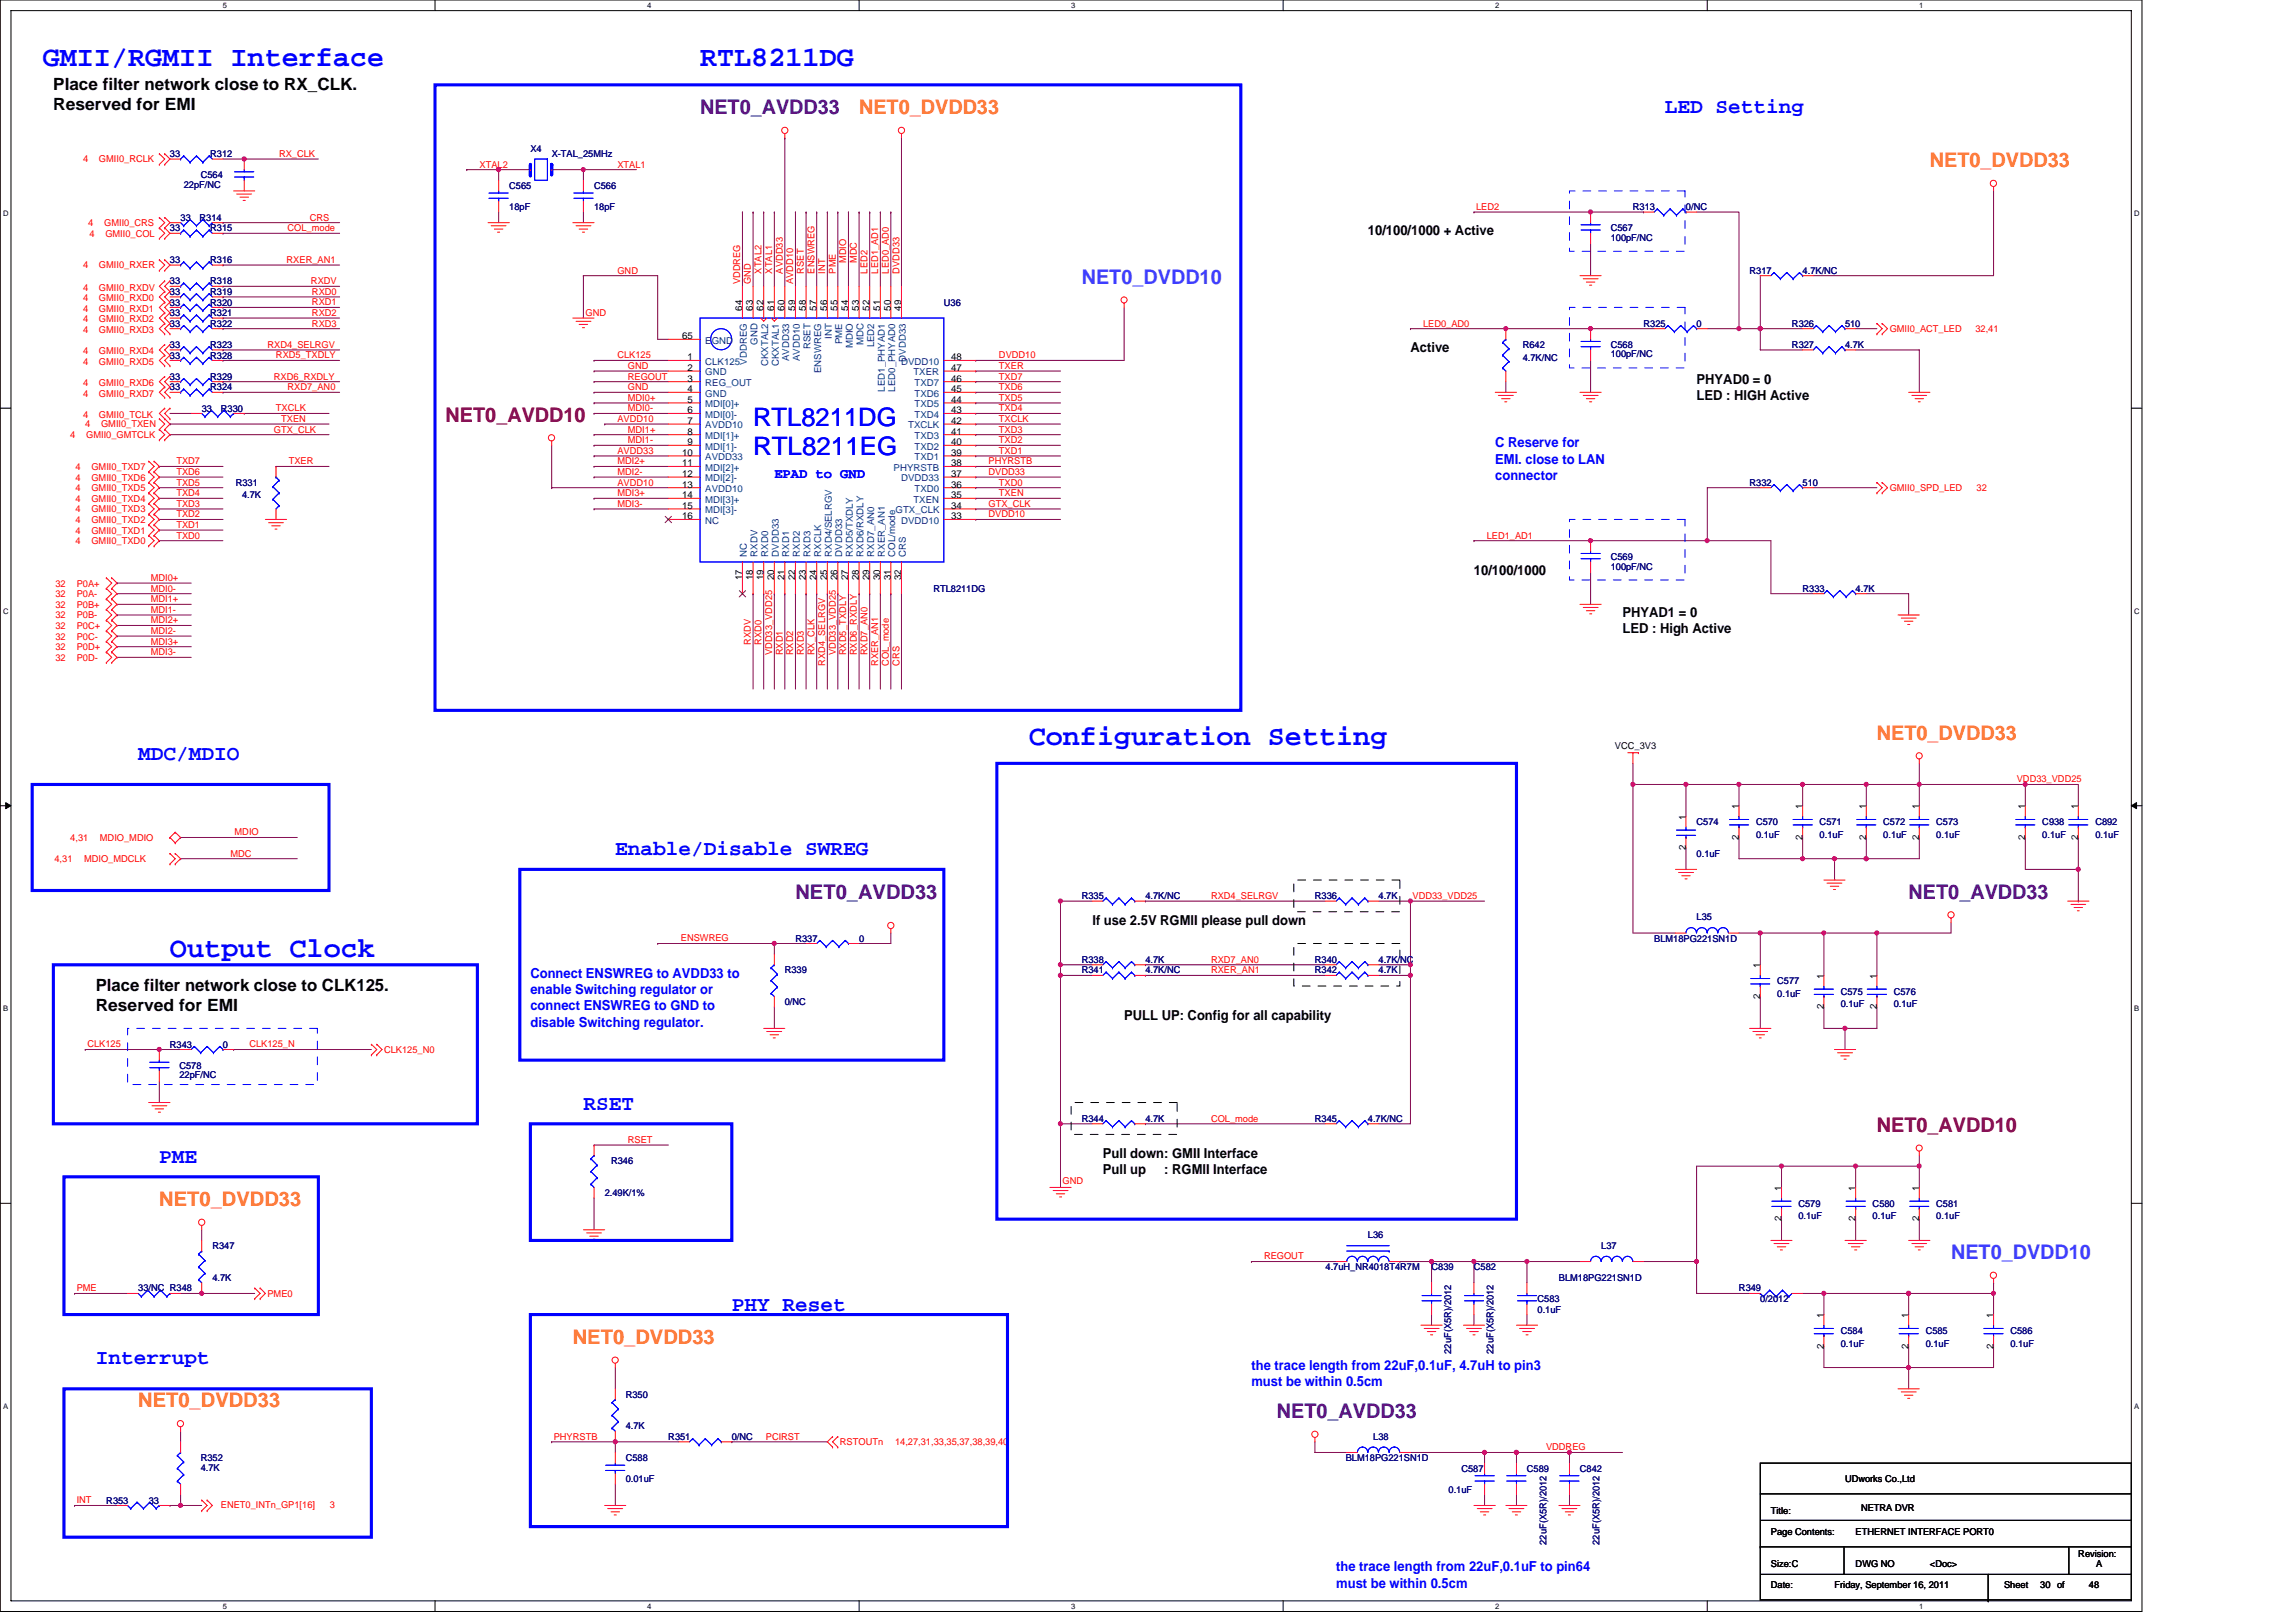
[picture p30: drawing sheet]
<svg xmlns="http://www.w3.org/2000/svg" width="297mm" height="210mm" viewBox="0 0 297 210" stroke-linecap="round" stroke-linejoin="round" font-family="sans-serif">
<defs><g id="words">
<g font-size="3.7" fill="#00f">
<text x="5.5" y="8.6">GMII/RGMII Interface</text>
<text x="90.6" y="8.6">RTL8211DG</text>
<text x="133.1" y="96.4">Configuration Setting</text>
<text x="22" y="123.8">Output Clock</text>
</g>
<g font-size="3.3" fill="#00f">
<text x="97.4" y="55.1">RTL8211DG</text>
<text x="97.4" y="58.8">RTL8211EG</text>
</g>
<g font-size="2.7" fill="#00f">
<text x="215.4" y="14.6">LED Setting</text>
<text x="17.9" y="98.3">MDC/MDIO</text>
<text x="79.6" y="110.6">Enable/Disable SWREG</text>
<text x="75.5" y="143.6">RSET</text>
<text x="20.6" y="150.4">PME</text>
<text x="94.7" y="169.6">PHY Reset</text>
<text x="12.4" y="176.5">Interrupt</text>
</g>
<g font-size="2.6" fill="#400080">
<text x="90.6" y="14.8">NET0_AVDD33</text>
<text x="102.9" y="116.3">NET0_AVDD33</text>
<text x="246.9" y="116.3">NET0_AVDD33</text>
<text x="165.2" y="183.5">NET0_AVDD33</text>
</g>
<g font-size="2.6" fill="#ff8000">
<text x="111.1" y="14.8">NET0_DVDD33</text>
<text x="249.7" y="21.6">NET0_DVDD33</text>
<text x="242.8" y="95.7">NET0_DVDD33</text>
<text x="20.6" y="156">NET0_DVDD33</text>
<text x="74.1" y="173.9">NET0_DVDD33</text>
<text x="17.9" y="182.1">NET0_DVDD33</text>
</g>
<g font-size="2.6" fill="#8000ff">
<text x="140" y="36.7">NET0_DVDD10</text>
<text x="252.4" y="162.9">NET0_DVDD10</text>
</g>
<g font-size="2.6" fill="#800000">
<text x="57.7" y="54.5">NET0_AVDD10</text>
<text x="242.8" y="146.4">NET0_AVDD10</text>
</g>
<g font-size="2.2">
<text x="6.9" y="11.6">Place filter network close to RX_CLK.</text>
<text x="6.9" y="14.2">Reserved for EMI</text>
<text x="12.4" y="128.2">Place filter network close to CLK125.</text>
<text x="12.4" y="130.8">Reserved for EMI</text>
</g>
<g font-size="1.8">
<text x="177" y="30.5">10/100/1000 + Active</text>
<text x="182.5" y="45.6">Active</text>
<text x="219.5" y="49.7">PHYAD0 = 0</text>
<text x="219.5" y="51.8">LED : HIGH Active</text>
<text x="190.7" y="74.4">10/100/1000</text>
<text x="209.9" y="79.8">PHYAD1 = 0</text>
<text x="209.9" y="82">LED : High Active</text>
<text x="141.3" y="119.6">If use 2.5V RGMII please pull down</text>
<text x="145.4" y="132">PULL UP: Config for all capability</text>
<text x="142.7" y="149.8">Pull down: GMII Interface</text>
<text x="142.7" y="151.9">Pull up</text>
<text x="150.6" y="151.9">: RGMII Interface</text>
</g>
<g font-size="1.8" fill="#00f">
<text x="193.4" y="57.9">C Reserve for</text>
<text x="100.2" y="61.8">EPAD to GND</text>
<text x="193.4" y="60">EMI. close to LAN</text>
<text x="193.4" y="62.1">connector</text>
<text x="68.6" y="126.5">Connect ENSWREG to AVDD33 to</text>
<text x="68.6" y="128.6">enable Switching regulator or</text>
<text x="68.6" y="130.7">connect ENSWREG to GND to</text>
<text x="68.6" y="132.8">disable Switching regulator.</text>
<text x="161.9" y="177.2">the trace length from 22uF,0.1uF, 4.7uH to pin3</text>
<text x="161.9" y="179.3">must be within 0.5cm</text>
<text x="172.9" y="203.3">the trace length from 22uF,0.1uF to pin64</text>
<text x="172.9" y="205.4">must be within 0.5cm</text>
</g>
<g font-size="1.2" fill="#f00">
<text x="10.7" y="21">4</text>
<text x="12.8" y="21">GMII0_RCLK</text>
<text x="36.1" y="20.3">RX_CLK</text>
<text x="62" y="21.7">XTAL2</text>
<text x="79.9" y="21.7">XTAL1</text>
<text x="11.4" y="29.3">4</text>
<text x="13.5" y="29.3">GMII0_CRS</text>
<text x="37.2" y="29.9">COL_mode</text>
<text x="40.1" y="28.5">CRS</text>
<text x="191" y="27.2">LED2</text>
<text x="10.7" y="34.7">4</text>
<text x="11.6" y="30.6">4</text>
<text x="12.8" y="34.7">GMII0_RXER</text>
<text x="13.6" y="30.6">GMII0_COL</text>
<text x="37.1" y="34">RXER_AN1</text>
<text x="79.9" y="35.4">GND</text>
<text x="98.5" y="35.4" transform="rotate(-90 98.5 35.4)">XTAL2</text>
<text x="99.9" y="35.4" transform="rotate(-90 99.9 35.4)">XTAL1</text>
<text x="101.3" y="35.4" transform="rotate(-90 101.3 35.4)">AVDD33</text>
<text x="104" y="35.4" transform="rotate(-90 104 35.4)">RSET</text>
<text x="105.4" y="35.4" transform="rotate(-90 105.4 35.4)">ENSWREG</text>
<text x="106.8" y="35.4" transform="rotate(-90 106.8 35.4)">INT</text>
<text x="108.1" y="35.4" transform="rotate(-90 108.1 35.4)">PME</text>
<text x="109.5" y="34" transform="rotate(-90 109.5 34)">MDIO</text>
<text x="110.9" y="34" transform="rotate(-90 110.9 34)">MDC</text>
<text x="112.2" y="35.4" transform="rotate(-90 112.2 35.4)">LED2</text>
<text x="113.6" y="35.4" transform="rotate(-90 113.6 35.4)">LED1_AD1</text>
<text x="115" y="35.4" transform="rotate(-90 115 35.4)">LED0_AD0</text>
<text x="116.3" y="35.4" transform="rotate(-90 116.3 35.4)">DVDD33</text>
<text x="10.7" y="39">4</text>
<text x="10.7" y="40.3">4</text>
<text x="10.7" y="41.7">4</text>
<text x="10.7" y="37.6">4</text>
<text x="12.8" y="39">GMII0_RXD0</text>
<text x="12.8" y="40.3">GMII0_RXD1</text>
<text x="12.8" y="41.7">GMII0_RXD2</text>
<text x="12.8" y="37.6">GMII0_RXDV</text>
<text x="40.2" y="36.8">RXDV</text>
<text x="40.4" y="38.1">RXD0</text>
<text x="40.4" y="39.5">RXD1</text>
<text x="40.4" y="40.9">RXD2</text>
<text x="75.8" y="40.9">GND</text>
<text x="95.8" y="36.8" transform="rotate(-90 95.8 36.8)">VDDREG</text>
<text x="97.2" y="36.8" transform="rotate(-90 97.2 36.8)">GND</text>
<text x="102.6" y="36.8" transform="rotate(-90 102.6 36.8)">AVDD10</text>
<text x="10.7" y="43.1">4</text>
<text x="10.7" y="45.8">4</text>
<text x="10.7" y="47.2">4</text>
<text x="12.8" y="43.1">GMII0_RXD3</text>
<text x="12.8" y="45.8">GMII0_RXD4</text>
<text x="12.8" y="47.2">GMII0_RXD5</text>
<text x="34.6" y="45">RXD4_SELRGV</text>
<text x="35.7" y="46.4">RXD5_TXDLY</text>
<text x="40.4" y="42.2">RXD3</text>
<text x="79.9" y="46.4">CLK125</text>
<text x="81.2" y="47.7">GND</text>
<text x="129.2" y="47.7">TXER</text>
<text x="129.2" y="46.4">DVDD10</text>
<text x="184.1" y="42.2">LED0_AD0</text>
<text x="244.5" y="43">GMII0_ACT_LED</text>
<text x="255.6" y="43">32,41</text>
<text x="10.7" y="50">4</text>
<text x="10.7" y="51.3">4</text>
<text x="12.8" y="50">GMII0_RXD6</text>
<text x="12.8" y="51.3">GMII0_RXD7</text>
<text x="35.4" y="49.1">RXD6_RXDLY</text>
<text x="35.7" y="53.2">TXCLK</text>
<text x="37.2" y="50.5">RXD7_AN0</text>
<text x="81.2" y="49.1">REGOUT</text>
<text x="81.2" y="50.5">GND</text>
<text x="81.2" y="51.9">MDI0+</text>
<text x="81.2" y="53.2">MDI0-</text>
<text x="129.2" y="49.1">TXD7</text>
<text x="129.2" y="50.5">TXD6</text>
<text x="129.2" y="51.9">TXD5</text>
<text x="129.2" y="53.2">TXD4</text>
<text x="9.1" y="56.7">4</text>
<text x="10.7" y="54.1">4</text>
<text x="11" y="55.3">4</text>
<text x="11.2" y="56.7">GMII0_GMTCLK</text>
<text x="12.8" y="54.1">GMII0_TCLK</text>
<text x="13.1" y="55.3">GMII0_TXEN</text>
<text x="35.4" y="56">GTX_CLK</text>
<text x="36.4" y="54.6">TXEN</text>
<text x="79.9" y="58.7">AVDD33</text>
<text x="79.9" y="54.6">AVDD10</text>
<text x="81.2" y="56">MDI1+</text>
<text x="81.2" y="57.3">MDI1-</text>
<text x="129.2" y="54.6">TXCLK</text>
<text x="129.2" y="56">TXD3</text>
<text x="129.2" y="57.3">TXD2</text>
<text x="129.2" y="58.7">TXD1</text>
<text x="9.8" y="64.9">4</text>
<text x="9.8" y="63.5">4</text>
<text x="9.8" y="62.2">4</text>
<text x="9.8" y="60.8">4</text>
<text x="11.8" y="64.9">GMII0_TXD4</text>
<text x="11.8" y="63.5">GMII0_TXD5</text>
<text x="11.8" y="62.2">GMII0_TXD6</text>
<text x="11.8" y="60.8">GMII0_TXD7</text>
<text x="22.8" y="62.8">TXD5</text>
<text x="22.8" y="61.4">TXD6</text>
<text x="22.8" y="65.6">TXD3</text>
<text x="22.8" y="60.1">TXD7</text>
<text x="22.8" y="64.2">TXD4</text>
<text x="37.4" y="60.1">TXER</text>
<text x="79.9" y="60.1">MDI2+</text>
<text x="79.9" y="61.4">MDI2-</text>
<text x="79.9" y="62.8">AVDD10</text>
<text x="79.9" y="64.2">MDI3+</text>
<text x="79.9" y="65.6">MDI3-</text>
<text x="127.9" y="60.1">PHYRSTB</text>
<text x="127.9" y="61.4">DVDD33</text>
<text x="127.9" y="65.6">GTX_CLK</text>
<text x="129.2" y="62.8">TXD0</text>
<text x="129.2" y="64.2">TXEN</text>
<text x="244.5" y="63.5">GMII0_SPD_LED</text>
<text x="255.7" y="63.5">32</text>
<text x="9.8" y="70.4">4</text>
<text x="9.8" y="69">4</text>
<text x="9.8" y="67.6">4</text>
<text x="9.8" y="66.3">4</text>
<text x="11.8" y="70.4">GMII0_TXD0</text>
<text x="11.8" y="69">GMII0_TXD1</text>
<text x="11.8" y="67.6">GMII0_TXD2</text>
<text x="11.8" y="66.3">GMII0_TXD3</text>
<text x="22.8" y="68.3">TXD1</text>
<text x="22.8" y="66.9">TXD2</text>
<text x="22.8" y="69.7">TXD0</text>
<text x="127.9" y="66.9">DVDD10</text>
<text x="192.3" y="69.7">LED1_AD1</text>
<text x="7.2" y="75.9">32</text>
<text x="7.2" y="77.3">32</text>
<text x="9.9" y="75.9">P0A+</text>
<text x="9.9" y="77.3">P0A-</text>
<text x="19.5" y="75.2">MDI0+</text>
<text x="19.5" y="76.5">MDI0-</text>
<text x="19.5" y="77.9">MDI1+</text>
<text x="7.2" y="78.6">32</text>
<text x="7.2" y="80">32</text>
<text x="7.2" y="82.7">32</text>
<text x="7.2" y="81.4">32</text>
<text x="9.9" y="78.6">P0B+</text>
<text x="9.9" y="80">P0B-</text>
<text x="9.9" y="82.7">P0C-</text>
<text x="9.9" y="81.4">P0C+</text>
<text x="19.5" y="79.3">MDI1-</text>
<text x="19.5" y="80.6">MDI2+</text>
<text x="19.5" y="82">MDI2-</text>
<text x="19.5" y="83.4">MDI3+</text>
<text x="97.2" y="83.4" transform="rotate(-90 97.2 83.4)">RXDV</text>
<text x="98.5" y="83.4" transform="rotate(-90 98.5 83.4)">RXD0</text>
<text x="7.2" y="85.5">32</text>
<text x="7.2" y="84.1">32</text>
<text x="9.9" y="85.5">P0D-</text>
<text x="9.9" y="84.1">P0D+</text>
<text x="19.5" y="84.8">MDI3-</text>
<text x="99.9" y="84.8" transform="rotate(-90 99.9 84.8)">VDD33_VDD25</text>
<text x="101.3" y="84.8" transform="rotate(-90 101.3 84.8)">RXD1</text>
<text x="102.6" y="84.8" transform="rotate(-90 102.6 84.8)">RXD2</text>
<text x="104" y="84.8" transform="rotate(-90 104 84.8)">RXD3</text>
<text x="105.4" y="84.8" transform="rotate(-90 105.4 84.8)">RX_CLK</text>
<text x="106.8" y="86.1" transform="rotate(-90 106.8 86.1)">RXD4_SELRGV</text>
<text x="108.1" y="84.8" transform="rotate(-90 108.1 84.8)">VDD33_VDD25</text>
<text x="109.5" y="84.8" transform="rotate(-90 109.5 84.8)">RXD5_TXDLY</text>
<text x="110.9" y="84.8" transform="rotate(-90 110.9 84.8)">RXD6_RXDLY</text>
<text x="112.2" y="84.8" transform="rotate(-90 112.2 84.8)">RXD7_AN0</text>
<text x="113.6" y="86.1" transform="rotate(-90 113.6 86.1)">RXER_AN1</text>
<text x="115" y="86.1" transform="rotate(-90 115 86.1)">COL_mode</text>
<text x="116.3" y="86.1" transform="rotate(-90 116.3 86.1)">CRS</text>
<text x="260.9" y="101.2">VDD33_VDD25</text>
<text x="7" y="111.5">4,31</text>
<text x="9.1" y="108.8">4,31</text>
<text x="10.9" y="111.5">MDIO_MDCLK</text>
<text x="12.9" y="108.8">MDIO_MDIO</text>
<text x="29.8" y="110.8">MDC</text>
<text x="30.3" y="108.1">MDIO</text>
<text x="156.7" y="116.3">RXD4_SELRGV</text>
<text x="182.7" y="116.3">VDD33_VDD25</text>
<text x="88.1" y="121.8">ENSWREG</text>
<text x="156.7" y="124.5">RXD7_AN0</text>
<text x="156.7" y="125.9">RXER_AN1</text>
<text x="11.3" y="135.5">CLK125</text>
<text x="32.3" y="135.5">CLK125_N</text>
<text x="49.7" y="136.2">CLK125_N0</text>
<text x="81.2" y="147.9">RSET</text>
<text x="156.7" y="145.1">COL_mode</text>
<text x="137.5" y="153.2">GND</text>
<text x="9.9" y="167.1">PME</text>
<text x="34.6" y="167.8">PME0</text>
<text x="163.5" y="162.9">REGOUT</text>
<text x="71.6" y="186.3">PHYRSTB</text>
<text x="99.1" y="186.3">PCIRST</text>
<text x="108.7" y="187">RSTOUTn</text>
<text x="115.8" y="187">14,27,31,33,35,37,38,39,40</text>
<text x="200" y="187.6">VDDREG</text>
<text x="9.9" y="194.5">INT</text>
<text x="28.6" y="195.1">ENET0_INTn_GP1[16]</text>
<text x="42.7" y="195.1">3</text>
</g>
<g font-size="1.2" fill="#000080">
<text x="22" y="20.3">33</text>
<text x="26" y="23.1">C564</text>
<text x="27.2" y="20.3">R312</text>
<text x="68.6" y="19.6">X4</text>
<text x="71.4" y="20.3">X-TAL_25MHz</text>
<text x="22" y="29.9">33</text>
<text x="23.4" y="28.6">33</text>
<text x="23.8" y="24.3">22pF/NC</text>
<text x="25.8" y="28.6">R314</text>
<text x="27.2" y="29.9">R315</text>
<text x="65.9" y="24.4">C565</text>
<text x="65.9" y="27.2">18pF</text>
<text x="76.9" y="24.4">C566</text>
<text x="76.9" y="27.2">18pF</text>
<text x="208.4" y="29.9">C567</text>
<text x="211.3" y="27.2">R313</text>
<text x="218.1" y="27.2">0/NC</text>
<text x="22" y="34">33</text>
<text x="27.2" y="34">R316</text>
<text x="208.4" y="31.2">100pF/NC</text>
<text x="226.4" y="35.4">R317</text>
<text x="233.2" y="35.4">4.7K/NC</text>
<text x="22" y="38.2">33</text>
<text x="22" y="39.5">33</text>
<text x="22" y="36.8">33</text>
<text x="22" y="40.9">33</text>
<text x="27.2" y="38.2">R319</text>
<text x="27.2" y="39.5">R320</text>
<text x="27.2" y="36.8">R318</text>
<text x="27.2" y="40.9">R321</text>
<text x="122.1" y="39.5">U36</text>
<text x="22" y="42.3">33</text>
<text x="22" y="46.4">33</text>
<text x="22" y="45">33</text>
<text x="27.2" y="42.3">R322</text>
<text x="27.2" y="46.4">R328</text>
<text x="27.2" y="45">R323</text>
<text x="197" y="45">R642</text>
<text x="197" y="46.7">4.7K/NC</text>
<text x="208.4" y="45">C568</text>
<text x="208.4" y="46.2">100pF/NC</text>
<text x="212.6" y="42.3">R325</text>
<text x="219.5" y="42.3">0</text>
<text x="231.8" y="42.3">R326</text>
<text x="231.8" y="45">R327</text>
<text x="238.7" y="42.3">510</text>
<text x="238.7" y="45">4.7K</text>
<text x="22" y="50.5">33</text>
<text x="22" y="49.1">33</text>
<text x="26.1" y="53.3">33</text>
<text x="27.2" y="50.5">R324</text>
<text x="27.2" y="49.1">R329</text>
<text x="28.6" y="53.3">R330</text>
<text x="30.5" y="62.8">R331</text>
<text x="31.3" y="64.5">4.7K</text>
<text x="226.4" y="62.8">R332</text>
<text x="233.2" y="62.8">510</text>
<text x="120.8" y="76.6">RTL8211DG</text>
<text x="208.4" y="72.5">C569</text>
<text x="208.4" y="73.7">100pF/NC</text>
<text x="233.2" y="76.6">R333</text>
<text x="240.1" y="76.6">4.7K</text>
<text x="219.5" y="106.7">C574</text>
<text x="227.2" y="106.7">C570</text>
<text x="235.4" y="106.7">C571</text>
<text x="243.6" y="106.7">C572</text>
<text x="250.5" y="106.7">C573</text>
<text x="264.2" y="106.7">C938</text>
<text x="271.1" y="106.7">C892</text>
<text x="219.5" y="110.8">0.1uF</text>
<text x="227.2" y="108.4">0.1uF</text>
<text x="235.4" y="108.4">0.1uF</text>
<text x="243.6" y="108.4">0.1uF</text>
<text x="250.5" y="108.4">0.1uF</text>
<text x="264.2" y="108.4">0.1uF</text>
<text x="271.1" y="108.4">0.1uF</text>
<text x="140" y="116.3">R335</text>
<text x="148.2" y="116.3">4.7K/NC</text>
<text x="170.1" y="116.3">R336</text>
<text x="178.3" y="116.3">4.7K</text>
<text x="219.5" y="119.1">L35</text>
<text x="101.5" y="125.9">R339</text>
<text x="102.9" y="121.8">R337</text>
<text x="111.1" y="121.8">0</text>
<text x="140" y="125.9">R341</text>
<text x="140" y="124.6">R338</text>
<text x="148.2" y="125.9">4.7K/NC</text>
<text x="148.2" y="124.6">4.7K</text>
<text x="170.1" y="125.9">R342</text>
<text x="170.1" y="124.6">R340</text>
<text x="178.3" y="125.9">4.7K</text>
<text x="178.3" y="124.6">4.7K/NC</text>
<text x="214" y="121.8">BLM18PG221SN1D</text>
<text x="101.5" y="130">0/NC</text>
<text x="229.9" y="127.3">C577</text>
<text x="229.9" y="129">0.1uF</text>
<text x="238.1" y="128.7">C575</text>
<text x="238.1" y="130.3">0.1uF</text>
<text x="245" y="128.7">C576</text>
<text x="245" y="130.3">0.1uF</text>
<text x="22" y="135.6">R343</text>
<text x="28.8" y="135.6">0</text>
<text x="23.2" y="138.3">C578</text>
<text x="23.2" y="139.5">22pF/NC</text>
<text x="140" y="145.1">R344</text>
<text x="148.2" y="145.1">4.7K</text>
<text x="170.1" y="145.1">R345</text>
<text x="177" y="145.1">4.7K/NC</text>
<text x="78.2" y="154.7">2.49K/1%</text>
<text x="79.1" y="150.6">R346</text>
<text x="27.5" y="161.6">R347</text>
<text x="177" y="160.2">L36</text>
<text x="207.2" y="161.6">L37</text>
<text x="232.7" y="156.1">C579</text>
<text x="232.7" y="157.8">0.1uF</text>
<text x="242.3" y="156.1">C580</text>
<text x="242.3" y="157.8">0.1uF</text>
<text x="250.5" y="156.1">C581</text>
<text x="250.5" y="157.8">0.1uF</text>
<text x="17.9" y="167.1">33/NC R348</text>
<text x="27.5" y="165.7">4.7K</text>
<text x="171.5" y="164.3">4.7uH_NR4018T4R7M</text>
<text x="185.2" y="164.3">C839</text>
<text x="190.7" y="164.3">C582</text>
<text x="201.7" y="165.7">BLM18PG221SN1D</text>
<text x="225" y="167.1">R349</text>
<text x="198.9" y="168.5">C583</text>
<text x="198.9" y="169.8">0.1uF</text>
<text x="227.7" y="168.5">0/2012</text>
<text x="238.1" y="172.6">C584</text>
<text x="249.1" y="172.6">C585</text>
<text x="260.1" y="172.6">C586</text>
<text x="187.7" y="175.2" transform="rotate(-90 187.7 175.2)">22uF(X5R)/2012</text>
<text x="193.2" y="175.2" transform="rotate(-90 193.2 175.2)">22uF(X5R)/2012</text>
<text x="238.1" y="174.2">0.1uF</text>
<text x="249.1" y="174.2">0.1uF</text>
<text x="260.1" y="174.2">0.1uF</text>
<text x="81" y="180.8">R350</text>
<text x="81" y="184.9">4.7K</text>
<text x="26" y="189">R352</text>
<text x="26" y="190.3">4.7K</text>
<text x="81" y="189">C588</text>
<text x="81" y="191.8">0.01uF</text>
<text x="86.5" y="186.3">R351</text>
<text x="94.7" y="186.3">0/NC</text>
<text x="174.1" y="189">BLM18PG221SN1D</text>
<text x="177.7" y="186.3">L38</text>
<text x="189.1" y="190.4">C587</text>
<text x="197.5" y="190.4">C589</text>
<text x="204.4" y="190.4">C842</text>
<text x="13.8" y="194.5">R353</text>
<text x="19.2" y="194.5">33</text>
<text x="187.4" y="193.1">0.1uF</text>
<text x="200.1" y="199.9" transform="rotate(-90 200.1 199.9)">22uF(X5R)/2012</text>
<text x="206.9" y="199.9" transform="rotate(-90 206.9 199.9)">22uF(X5R)/2012</text>
</g>
<g font-size="1.2">
<text x="96" y="40.2" transform="rotate(-90 96 40.2)">64</text>
<text x="97.4" y="40.2" transform="rotate(-90 97.4 40.2)">63</text>
<text x="98.8" y="40.2" transform="rotate(-90 98.8 40.2)">62</text>
<text x="100.2" y="40.2" transform="rotate(-90 100.2 40.2)">61</text>
<text x="101.5" y="40.2" transform="rotate(-90 101.5 40.2)">60</text>
<text x="102.9" y="40.2" transform="rotate(-90 102.9 40.2)">59</text>
<text x="104.3" y="40.2" transform="rotate(-90 104.3 40.2)">58</text>
<text x="105.6" y="40.2" transform="rotate(-90 105.6 40.2)">57</text>
<text x="107" y="40.2" transform="rotate(-90 107 40.2)">56</text>
<text x="108.4" y="40.2" transform="rotate(-90 108.4 40.2)">55</text>
<text x="109.7" y="40.2" transform="rotate(-90 109.7 40.2)">54</text>
<text x="111.1" y="40.2" transform="rotate(-90 111.1 40.2)">53</text>
<text x="112.5" y="40.2" transform="rotate(-90 112.5 40.2)">52</text>
<text x="113.9" y="40.2" transform="rotate(-90 113.9 40.2)">51</text>
<text x="115.2" y="40.2" transform="rotate(-90 115.2 40.2)">50</text>
<text x="116.6" y="40.2" transform="rotate(-90 116.6 40.2)">49</text>
<text x="88.3" y="43.9">65</text>
<text x="88.9" y="46.6">1</text>
<text x="88.9" y="48">2</text>
<text x="123.1" y="46.6">48</text>
<text x="123.1" y="48">47</text>
<text x="88.9" y="49.4">3</text>
<text x="88.9" y="50.7">4</text>
<text x="88.9" y="52.1">5</text>
<text x="88.9" y="53.5">6</text>
<text x="123.1" y="53.5">43</text>
<text x="123.1" y="52.1">44</text>
<text x="123.1" y="50.7">45</text>
<text x="123.1" y="49.4">46</text>
<text x="88.3" y="59">10</text>
<text x="88.9" y="54.8">7</text>
<text x="88.9" y="56.2">8</text>
<text x="88.9" y="57.6">9</text>
<text x="123.1" y="54.8">42</text>
<text x="123.1" y="59">39</text>
<text x="123.1" y="57.6">40</text>
<text x="123.1" y="56.2">41</text>
<text x="88.3" y="60.3">11</text>
<text x="88.3" y="61.7">12</text>
<text x="88.3" y="63.1">13</text>
<text x="88.3" y="64.5">14</text>
<text x="88.3" y="65.8">15</text>
<text x="123.1" y="60.3">38</text>
<text x="123.1" y="63.1">36</text>
<text x="123.1" y="65.8">34</text>
<text x="123.1" y="61.7">37</text>
<text x="123.1" y="64.5">35</text>
<text x="88.3" y="67.2">16</text>
<text x="123.1" y="67.2">33</text>
<text x="96" y="75.1" transform="rotate(-90 96 75.1)">17</text>
<text x="97.4" y="75.1" transform="rotate(-90 97.4 75.1)">18</text>
<text x="98.8" y="75.1" transform="rotate(-90 98.8 75.1)">19</text>
<text x="100.2" y="75.1" transform="rotate(-90 100.2 75.1)">20</text>
<text x="101.5" y="75.1" transform="rotate(-90 101.5 75.1)">21</text>
<text x="102.9" y="75.1" transform="rotate(-90 102.9 75.1)">22</text>
<text x="104.3" y="75.1" transform="rotate(-90 104.3 75.1)">23</text>
<text x="105.6" y="75.1" transform="rotate(-90 105.6 75.1)">24</text>
<text x="107" y="75.1" transform="rotate(-90 107 75.1)">25</text>
<text x="108.4" y="75.1" transform="rotate(-90 108.4 75.1)">26</text>
<text x="109.7" y="75.1" transform="rotate(-90 109.7 75.1)">27</text>
<text x="111.1" y="75.1" transform="rotate(-90 111.1 75.1)">28</text>
<text x="112.5" y="75.1" transform="rotate(-90 112.5 75.1)">29</text>
<text x="113.9" y="75.1" transform="rotate(-90 113.9 75.1)">30</text>
<text x="115.2" y="75.1" transform="rotate(-90 115.2 75.1)">31</text>
<text x="116.6" y="75.1" transform="rotate(-90 116.6 75.1)">32</text>
<text x="208.9" y="96.9">VCC_3V3</text>
<text x="218.1" y="106" transform="rotate(-90 218.1 106)">1</text>
<text x="225" y="104.7" transform="rotate(-90 225 104.7)">1</text>
<text x="233.2" y="104.7" transform="rotate(-90 233.2 104.7)">1</text>
<text x="241.4" y="104.7" transform="rotate(-90 241.4 104.7)">1</text>
<text x="248.3" y="104.7" transform="rotate(-90 248.3 104.7)">1</text>
<text x="262" y="104.7" transform="rotate(-90 262 104.7)">1</text>
<text x="268.9" y="104.7" transform="rotate(-90 268.9 104.7)">1</text>
<text x="218.1" y="110" transform="rotate(-90 218.1 110)">2</text>
<text x="225" y="108.6" transform="rotate(-90 225 108.6)">2</text>
<text x="233.2" y="108.6" transform="rotate(-90 233.2 108.6)">2</text>
<text x="241.4" y="108.6" transform="rotate(-90 241.4 108.6)">2</text>
<text x="248.3" y="108.6" transform="rotate(-90 248.3 108.6)">2</text>
<text x="262" y="108.6" transform="rotate(-90 262 108.6)">2</text>
<text x="268.9" y="108.6" transform="rotate(-90 268.9 108.6)">2</text>
<text x="227.7" y="125.2" transform="rotate(-90 227.7 125.2)">1</text>
<text x="227.7" y="129.2" transform="rotate(-90 227.7 129.2)">2</text>
<text x="235.9" y="130.6" transform="rotate(-90 235.9 130.6)">2</text>
<text x="235.9" y="126.6" transform="rotate(-90 235.9 126.6)">1</text>
<text x="242.8" y="130.6" transform="rotate(-90 242.8 130.6)">2</text>
<text x="242.8" y="126.6" transform="rotate(-90 242.8 126.6)">1</text>
<text x="230.5" y="154.1" transform="rotate(-90 230.5 154.1)">1</text>
<text x="240" y="154.1" transform="rotate(-90 240 154.1)">1</text>
<text x="248.3" y="154.1" transform="rotate(-90 248.3 154.1)">1</text>
<text x="230.5" y="158" transform="rotate(-90 230.5 158)">2</text>
<text x="240" y="158" transform="rotate(-90 240 158)">2</text>
<text x="248.3" y="158" transform="rotate(-90 248.3 158)">2</text>
<text x="235.9" y="170.5" transform="rotate(-90 235.9 170.5)">1</text>
<text x="246.9" y="170.5" transform="rotate(-90 246.9 170.5)">1</text>
<text x="257.9" y="170.5" transform="rotate(-90 257.9 170.5)">1</text>
<text x="235.9" y="174.5" transform="rotate(-90 235.9 174.5)">2</text>
<text x="246.9" y="174.5" transform="rotate(-90 246.9 174.5)">2</text>
<text x="257.9" y="174.5" transform="rotate(-90 257.9 174.5)">2</text>
<text x="238.7" y="191.8">UDworks Co.,Ltd</text>
<text x="229.1" y="195.9">Title:</text>
<text x="240.8" y="195.5">NETRA DVR</text>
<text x="229.1" y="202.8">Size:C</text>
<text x="229.1" y="198.6">Page Contents:</text>
<text x="240.1" y="202.8">DWG NO</text>
<text x="240.1" y="198.6">ETHERNET INTERFACE PORT0</text>
<text x="249.7" y="202.8">&lt;Doc&gt;</text>
<text x="268.9" y="201.4">Revision:</text>
<text x="271.2" y="202.8">A</text>
<text x="229.1" y="205.5">Date:</text>
<text x="237.3" y="205.5">Friday, September 16, 2011</text>
<text x="259.3" y="205.5">Sheet</text>
<text x="263.9" y="205.5">30 of</text>
<text x="270.3" y="205.5">48</text>
</g>
<g font-size="1.2" fill="#004080">
<text x="91.2" y="47.2">CLK125</text>
<text x="91.2" y="44.5">EGND</text>
<text x="96.6" y="47.2" transform="rotate(-90 96.6 47.2)">VDDREG</text>
<text x="98" y="44.6" transform="rotate(-90 98 44.6)">GND</text>
<text x="99.4" y="47.4" transform="rotate(-90 99.4 47.4)">CKXTAL2</text>
<text x="100.7" y="47.4" transform="rotate(-90 100.7 47.4)">CKXTAL1</text>
<text x="102.1" y="46.7" transform="rotate(-90 102.1 46.7)">AVDD33</text>
<text x="103.5" y="46.7" transform="rotate(-90 103.5 46.7)">AVDD10</text>
<text x="104.9" y="45.1" transform="rotate(-90 104.9 45.1)">RSET</text>
<text x="107.6" y="43.8" transform="rotate(-90 107.6 43.8)">INT</text>
<text x="109" y="44.5" transform="rotate(-90 109 44.5)">PME</text>
<text x="110.3" y="45.1" transform="rotate(-90 110.3 45.1)">MDIO</text>
<text x="111.7" y="44.7" transform="rotate(-90 111.7 44.7)">MDC</text>
<text x="113.1" y="45" transform="rotate(-90 113.1 45)">LED2</text>
<text x="116.6" y="47.2">DVDD10</text>
<text x="117.2" y="46.8" transform="rotate(-90 117.2 46.8)">DVDD33</text>
<text x="91.2" y="48.6">GND</text>
<text x="91.2" y="50">REG_OUT</text>
<text x="91.2" y="51.3">GND</text>
<text x="91.2" y="52.7">MDI[0]+</text>
<text x="106.2" y="48.3" transform="rotate(-90 106.2 48.3)">ENSWREG</text>
<text x="114.5" y="50.7" transform="rotate(-90 114.5 50.7)">LED1_PHYAD1</text>
<text x="115.8" y="50.7" transform="rotate(-90 115.8 50.7)">LED0_PHYAD0</text>
<text x="118.2" y="48.6">TXER</text>
<text x="118.3" y="52.7">TXD5</text>
<text x="118.3" y="51.3">TXD6</text>
<text x="118.3" y="50">TXD7</text>
<text x="91.2" y="54.1">MDI[0]-</text>
<text x="91.2" y="55.4">AVDD10</text>
<text x="91.2" y="56.8">MDI[1]+</text>
<text x="91.2" y="58.2">MDI[1]-</text>
<text x="91.2" y="59.6">AVDD33</text>
<text x="117.5" y="55.4">TXCLK</text>
<text x="118.3" y="59.6">TXD1</text>
<text x="118.3" y="58.2">TXD2</text>
<text x="118.3" y="56.8">TXD3</text>
<text x="118.3" y="54.1">TXD4</text>
<text x="91.2" y="60.9">MDI[2]+</text>
<text x="91.2" y="62.3">MDI[2]-</text>
<text x="91.2" y="63.7">AVDD10</text>
<text x="91.2" y="65">MDI[3]+</text>
<text x="115.6" y="60.9">PHYRSTB</text>
<text x="116.6" y="62.3">DVDD33</text>
<text x="118.2" y="65">TXEN</text>
<text x="118.3" y="63.7">TXD0</text>
<text x="91.2" y="66.4">MDI[3]-</text>
<text x="91.2" y="67.8">NC</text>
<text x="115.9" y="66.4">GTX_CLK</text>
<text x="116.6" y="67.8">DVDD10</text>
<text x="96.6" y="72" transform="rotate(-90 96.6 72)">NC</text>
<text x="98" y="72" transform="rotate(-90 98 72)">RXDV</text>
<text x="99.4" y="72" transform="rotate(-90 99.4 72)">RXD0</text>
<text x="100.7" y="72" transform="rotate(-90 100.7 72)">DVDD33</text>
<text x="102.1" y="72" transform="rotate(-90 102.1 72)">RXD1</text>
<text x="103.5" y="72" transform="rotate(-90 103.5 72)">RXD2</text>
<text x="104.9" y="72" transform="rotate(-90 104.9 72)">RXD3</text>
<text x="106.2" y="72" transform="rotate(-90 106.2 72)">RXCLK</text>
<text x="107.6" y="72" transform="rotate(-90 107.6 72)">RXD4/SELRGV</text>
<text x="109" y="72" transform="rotate(-90 109 72)">DVDD33</text>
<text x="110.3" y="72" transform="rotate(-90 110.3 72)">RXD5/TXDLY</text>
<text x="111.7" y="72" transform="rotate(-90 111.7 72)">RXD6/RXDLY</text>
<text x="113.1" y="72" transform="rotate(-90 113.1 72)">RXD7_AN0</text>
<text x="114.5" y="72" transform="rotate(-90 114.5 72)">RXER_AN1</text>
<text x="115.8" y="72" transform="rotate(-90 115.8 72)">COL/mode</text>
<text x="117.2" y="72" transform="rotate(-90 117.2 72)">CRS</text>
</g>
<g font-size="1">
<text x="28.8" y="1">5</text>
<text x="83.7" y="1">4</text>
<text x="138.6" y="1">3</text>
<text x="193.4" y="1">2</text>
<text x="248.3" y="1">1</text>
<text x=".4" y="28">D</text>
<text x="276.1" y="28">D</text>
<text x=".4" y="79.4">C</text>
<text x="276.1" y="79.4">C</text>
<text x=".4" y="130.9">B</text>
<text x="276.1" y="130.9">B</text>
<text x=".4" y="182.3">A</text>
<text x="276.1" y="182.3">A</text>
<text x="28.8" y="208.2">5</text>
<text x="83.7" y="208.2">4</text>
<text x="138.6" y="208.2">3</text>
<text x="193.4" y="208.2">2</text>
<text x="248.3" y="208.2">1</text>
</g>
</g></defs>
<path d="M0 0h277.1v208.5h-277.1zM1.4 1.4h274.3v205.7h-274.3z" fill="none" stroke="#000" stroke-width=".13"/>
<g fill="#fff">
<path d="M28.8 .1h.6v1.1h-.6z"/>
<path d="M28.8 207.3h.6v1.1h-.6z"/>
</g>
<path d="M56.3 0v1.4M56.3 207.1v1.4" fill="none" stroke="#000" stroke-width=".13"/>
<g fill="#fff">
<path d="M83.7 .1h.6v1.1h-.6z"/>
<path d="M83.7 207.3h.6v1.1h-.6z"/>
</g>
<path d="M111.1 0v1.4M111.1 207.1v1.4" fill="none" stroke="#000" stroke-width=".13"/>
<g fill="#fff">
<path d="M138.6 .1h.5v1.1h-.5z"/>
<path d="M138.6 207.3h.5v1.1h-.5z"/>
</g>
<path d="M166 0v1.4M166 207.1v1.4" fill="none" stroke="#000" stroke-width=".13"/>
<g fill="#fff">
<path d="M193.4 .1h.6v1.1h-.6z"/>
<path d="M193.4 207.3h.6v1.1h-.6z"/>
</g>
<path d="M220.9 0v1.4M220.9 207.1v1.4" fill="none" stroke="#000" stroke-width=".13"/>
<g fill="#fff">
<path d="M248.3 .1h.6v1.1h-.6z"/>
<path d="M248.3 207.3h.6v1.1h-.6z"/>
<path d="M.4 27.1h.7v1.1h-.7z"/>
<path d="M276.1 27.1h.7v1.1h-.7z"/>
<path d="M.4 78.5h.7v1.1h-.7z"/>
<path d="M276.1 78.5h.7v1.1h-.7z"/>
</g>
<path d="M0 52.8h1.4M275.7 52.8h1.4" fill="none" stroke="#000" stroke-width=".13"/>
<g fill="#fff">
<path d="M.4 130h.7v1.1h-.7z"/>
<path d="M276.1 130h.7v1.1h-.7z"/>
</g>
<path d="M0 104.2h1.4M275.7 104.2h1.4" fill="none" stroke="#000" stroke-width=".13"/>
<path d="M.7 103.8l.7 .4-.7 .4zM275.7 104.2l.7-.4v.8z" fill="#000" stroke="#000" stroke-width=".13"/>
<g fill="#fff">
<path d="M.4 181.4h.7v1.1h-.7z"/>
<path d="M276.1 181.4h.7v1.1h-.7z"/>
</g>
<path d="M0 155.7h1.4M275.7 155.7h1.4M227.7 189.3h48v17.7h-48zM227.7 193.3h48M227.9 196.7h47.8M227.7 200.1h.1M227.7 200.1h48M227.9 203.7h47.8M238.6 200.1v3.6M257.2 207.1h.1M257.2 203.7v3.4M267.6 200.1v3.6" fill="none" stroke="#000" stroke-width=".13"/>
<g fill="none" stroke="#800040" stroke-width=".13">
<path d="M101.5 17.8h.1M101.5 17.8v19.2M116.6 17.8h.1M116.6 17.8v19.2M28.8 37h.1M28.8 38.4h.1M28.8 39.8h.1M28.8 28.8h.1M28.8 30.2h.1M28.8 34.3h.1M28.8 20.6h2.8M28.8 37h15.1"/>
<path d="M28.8 38.4h15.1M28.8 39.8h15.1M28.8 28.8h15.1M28.8 30.2h15.1M28.8 34.3h15.1M31.6 20.6h.1M31.6 20.6h9.6M60.4 21.9h.1M60.4 21.9h8.2M64.5 21.9h.1M64.5 21.9v1.4M64.5 27.4v1.4"/>
<path d="M71.4 21.9h4.1M75.5 21.9v1.4M75.5 21.9h.1M75.5 27.4v1.4M75.5 35.7h.1M75.5 35.7h9.6v8.2h1.4M75.5 21.9h6.8M75.5 35.7v5.4M96.1 27.4h.1M96.1 27.4v9.6M97.4 27.4h.1M97.4 27.4v9.6"/>
<path d="M98.8 27.4h.1M98.8 27.4v9.6M100.2 27.4h.1M100.2 27.4v9.6M102.9 27.4h.1M102.9 27.4v9.6M104.3 27.4h.1M104.3 27.4v9.6M105.7 27.4h.1M105.7 27.4v9.6M107 27.4h.1M107 27.4v9.6"/>
<path d="M108.4 27.4h.1M108.4 27.4v9.6M109.8 27.4h.1M109.8 27.4v9.6M111.1 27.4h.1M111.1 27.4v9.6M112.5 27.4h.1M112.5 27.4v9.6M113.9 27.4h.1M113.9 27.4v9.6M115.2 27.4h.1M115.2 27.4v9.6"/>
<path d="M145.4 39.8v6.8h-19.2M190.7 27.4h.1M190.7 27.4h21.9M205.8 31.6v4.1M212.6 27.4h.1M219.5 27.4h5.5v15.1M227.7 35.7v6.8M257.9 24.7v11h-23.3M22 53.5h2.7M22 54.9h.1M22 56.2h.1M22 56.2h20.6"/>
<path d="M22 54.9h20.6M28.8 50.8h.1M28.8 46.6h.1M28.8 45.3h.1M28.8 49.4h.1M28.8 41.1h.1M28.8 42.5h.1M28.8 46.6h15.1M28.8 49.4h15.1M28.8 50.8h15.1M28.8 42.5h15.1M28.8 45.3h15.1"/>
<path d="M28.8 41.1h15.1M31.6 53.5h.1M31.6 53.5h11M71.4 57.6v5.5M76.9 46.6h.1M76.9 48h.1M76.9 49.4h.1M76.9 50.8h.1M76.9 52.1h.1M76.9 53.5h.1M76.9 56.2h.1M76.9 57.6h.1"/>
<path d="M76.9 59h.1M76.9 46.6h9.6M76.9 48h9.6M76.9 49.4h9.6M76.9 50.8h9.6M76.9 52.1h9.6M76.9 53.5h9.6M76.9 56.2h9.6M76.9 57.6h9.6M76.9 59h9.6M78.2 54.9h.1M78.2 54.9h8.3"/>
<path d="M126.2 48h.1M126.2 49.4h.1M126.2 50.8h.1M126.2 52.1h.1M126.2 53.5h.1M126.2 54.9h.1M126.2 56.2h.1M126.2 57.6h.1M126.2 59h.1M126.2 46.6h.1M126.2 48h11M126.2 49.4h11"/>
<path d="M126.2 50.8h11M126.2 52.1h11M126.2 53.5h11M126.2 56.2h11M126.2 57.6h11M126.2 59h11M126.2 54.9h11M182.5 42.5h.1M182.5 42.5h31.5M194.8 42.5h.1M194.8 49.4v1.4M205.8 46.6v4.2"/>
<path d="M205.8 42.5h.1M220.9 42.5h4.1M225 42.5h.1M225 42.5h2.7M227.7 42.5h.1M227.7 42.5v2.8h5.5M227.7 42.5h5.5M240.1 42.5h2.7M240.1 45.3h8.2v5.5M15.1 75.4h.1M15.1 76.8h.1M15.1 78.2h.1"/>
<path d="M15.1 79.6h.1M15.1 75.4h9.6M15.1 76.8h9.6M15.1 78.2h9.6M15.1 79.6h9.6M20.6 63.1h.1M20.6 68.6h.1M20.6 61.7h.1M20.6 67.2h.1M20.6 65.8h.1M20.6 60.3h.1M20.6 70h.1"/>
<path d="M20.6 64.5h.1M20.6 63.1h8.2M20.6 68.6h8.2M20.6 61.7h8.2M20.6 67.2h8.2M20.6 65.8h8.2M20.6 60.3h8.2M20.6 70h8.2M20.6 64.5h8.2M35.7 60.3h.1M35.7 60.3h6.9M71.4 63.1h.1"/>
<path d="M71.4 63.1h15.1M76.9 60.3h.1M76.9 61.7h.1M76.9 64.5h.1M76.9 65.8h.1M76.9 61.7h9.6M76.9 65.8h9.6M76.9 60.3h9.6M76.9 64.5h9.6M97.4 76.8h.1M97.4 76.8v12.4M98.8 76.8h.1"/>
<path d="M98.8 76.8v12.4M100.2 76.8h.1M100.2 76.8v12.4M101.5 76.8h.1M101.5 76.8v12.4M102.9 76.8h.1M102.9 76.8v12.4M104.3 76.8h.1M104.3 76.8v12.4M105.7 76.8h.1M105.7 76.8v12.4M107 76.8h.1"/>
<path d="M107 76.8v12.4M108.4 76.8h.1M108.4 76.8v12.4M109.8 76.8h.1M109.8 76.8v12.4M111.1 76.8h.1M111.1 76.8v12.4M112.5 76.8h.1M112.5 76.8v12.4M113.9 76.8h.1M113.9 76.8v12.4M115.2 76.8h.1"/>
<path d="M115.2 76.8v12.4M116.6 76.8h.1M116.6 76.8v12.4M126.2 60.3h.1M126.2 61.7h.1M126.2 63.1h.1M126.2 64.5h.1M126.2 65.8h.1M126.2 67.2h.1M126.2 63.1h11M126.2 61.7h11M126.2 67.2h11"/>
<path d="M126.2 65.8h11M126.2 60.3h11M126.2 64.5h11M190.7 70h.1M190.7 70h30.2M205.8 70h.1M205.8 74.1v4.1M220.9 70h8.2v6.8h5.5M227.7 63.1h-6.8v6.9M234.6 63.1h8.2M241.4 76.8h5.5v2.8M15.1 80.9h.1"/>
<path d="M15.1 82.3h.1M15.1 83.7h.1M15.1 85h.1M15.1 80.9h9.6M15.1 82.3h9.6M15.1 83.7h9.6M15.1 85h9.6M211.3 98.8v2.7M248.3 98.8v2.7M23.4 108.4h.1M23.4 111.1h.1M23.4 108.4h15.1"/>
<path d="M23.4 111.1h15.1M137.2 116.6v8.2M137.2 116.6h.1M137.2 116.6h4.1M148.2 116.6h.1M148.2 116.6h23.3M178.3 116.6h4.2M182.5 116.6h.1M182.5 116.6v28.8h-4.2M182.5 116.6h9.6M211.3 101.5v19.2h5.5M211.3 101.5h.1"/>
<path d="M211.3 101.5h6.8M218.1 101.5h6.9M218.1 101.5v4.1M218.1 109.7v2.8M225 101.5v2.7M225 108.4v2.7h8.2M225 101.5h8.2v2.7M225 101.5h.1M233.2 108.4v2.7M233.2 101.5h.1M233.2 111.1h.1M233.2 101.5h15.1"/>
<path d="M237.3 111.1v2.8M237.3 111.1h.1M241.4 101.5v2.7M241.4 101.5h.1M241.4 108.4v2.7M241.4 111.1h.1M248.3 108.4v2.7h-15.1M248.3 101.5v2.7M248.3 101.5h13.7v2.7M248.3 101.5h.1M252.4 119.3v1.4h-9.6M262 108.4v4.1h6.9v4.1"/>
<path d="M262 101.5h6.9v2.7M262 101.5h.1M268.9 108.4v4.1M268.9 116.6h.1M11 135.8h.1M11 135.8h12.4M20.6 135.8h.1M20.6 139.9v2.7M30.2 135.8h.1M30.2 135.8h17.8M85.1 122.1h.1M85.1 122.1h19.2"/>
<path d="M100.2 122.1h.1M100.2 122.1v1.3M100.2 130.3v2.8M115.2 120.7v1.4h-4.1M137.2 126.2v19.2h4.1M137.2 124.8h4.1M137.2 126.2h.1M137.2 124.8h.1M137.2 126.2h4.1M137.2 124.8v1.4M148.2 124.8h.1M148.2 126.2h.1"/>
<path d="M148.2 124.8h23.3M148.2 126.2h23.3M178.3 124.8h4.2M178.3 126.2h4.2M182.5 126.2h.1M182.5 124.8h.1M225 120.7h2.7M227.7 120.7h.1M227.7 128.9v4.2M227.7 120.7h8.3M227.7 120.7v4.1M236 130.3v2.8h2.7"/>
<path d="M236 120.7v5.5M236 120.7h.1M236 120.7h6.8M238.7 133.1h.1M238.7 133.1v2.7M242.8 130.3v2.8h-4.1M242.8 120.7v5.5M26.1 159.1v1.4M76.9 155v4.1M76.9 148.1h.1M76.9 148.1h9.6M137.2 145.4h.1"/>
<path d="M137.2 145.4v8.2M148.2 145.4h.1M148.2 145.4h23.3M230.5 150.9v2.7M230.5 150.9h.1M230.5 157.7v2.8M230.5 150.9h-11v12.3M230.5 150.9h17.8M240.1 157.7v2.8M240.1 150.9v2.7M240.1 150.9h.1M248.3 150.9v2.7"/>
<path d="M248.3 157.7v2.8M248.3 149.5v1.4M9.6 167.3h.1M9.6 167.3h6.9M23.4 167.3h2.7M26.1 167.3h.1M26.1 167.3h6.9M79.6 176.9v2.8M161.9 163.2h.1M161.9 163.2h11M181.1 163.2h.1M181.1 163.2h23.3"/>
<path d="M185.2 163.2h.1M185.2 170.1v1.3M185.2 163.2v2.8M190.7 170.1v1.3M190.7 163.2v2.8M190.7 163.2h.1M197.5 170.1v1.3M197.5 163.2v2.8M197.5 163.2h.1M212.6 163.2h6.9M219.5 163.2h.1M219.5 163.2v4.1h6.9"/>
<path d="M233.2 167.3h2.8M236 167.3h.1M236 167.3v2.8M236 174.2v2.7h10.9M236 167.3h21.9M246.9 167.3h.1M246.9 167.3v2.8M246.9 176.9h.1M246.9 176.9v2.8M246.9 174.2v2.7M257.9 167.3v2.8M257.9 174.2v2.7h-11"/>
<path d="M257.9 166h.1M257.9 166v1.3M9.6 194.8h.1M9.6 194.8h5.5M22 194.8h.1M22 194.8h1.4M23.4 185.2v1.3M23.4 193.4v1.4h2.7M71.4 186.5h.1M71.4 186.5h8.2M79.6 192v2.8M79.6 186.5h8.2"/>
<path d="M79.6 186.5h.1M79.6 186.5v1.4M94.7 186.5h.1M94.7 186.5h12.3M170.1 186.5v1.4h4.1M182.5 187.9h9.6M192.1 187.9h.1M192.1 187.9v1.4M192.1 193.4v1.4M192.1 187.9h4.1M196.2 193.4v1.4M196.2 187.9v1.4"/>
<path d="M196.2 187.9h6.8v1.4M196.2 187.9h.1M203 187.9h.1M203 193.4v1.4M203 187.9h6.9"/>
</g>
<g fill="#f0f" stroke="#f0f" stroke-width=".13">
<circle cx="64.5" cy="21.9" r=".27"/>
<circle cx="75.5" cy="21.9" r=".27"/>
<circle cx="227.7" cy="42.5" r=".27"/>
<circle cx="194.8" cy="42.5" r=".27"/>
<circle cx="220.9" cy="69.9" r=".27"/>
<circle cx="205.8" cy="69.9" r=".27"/>
<circle cx="26.1" cy="167.3" r=".27"/>
<circle cx="20.6" cy="135.8" r=".27"/>
<circle cx="31.6" cy="20.6" r=".27"/>
<circle cx="100.2" cy="122.1" r=".27"/>
<circle cx="79.6" cy="186.5" r=".27"/>
<circle cx="23.4" cy="194.8" r=".27"/>
<circle cx="203" cy="187.9" r=".27"/>
<circle cx="196.2" cy="187.9" r=".27"/>
<circle cx="192" cy="187.9" r=".27"/>
<circle cx="246.9" cy="167.3" r=".27"/>
<circle cx="235.9" cy="167.3" r=".27"/>
<circle cx="246.9" cy="176.9" r=".27"/>
<circle cx="240.1" cy="150.9" r=".27"/>
<circle cx="230.5" cy="150.9" r=".27"/>
<circle cx="219.5" cy="163.2" r=".27"/>
<circle cx="185.2" cy="163.2" r=".27"/>
<circle cx="197.5" cy="163.2" r=".27"/>
<circle cx="248.3" cy="150.9" r=".27"/>
<circle cx="238.7" cy="133" r=".27"/>
<circle cx="242.8" cy="120.7" r=".27"/>
<circle cx="235.9" cy="120.7" r=".27"/>
<circle cx="227.7" cy="120.7" r=".27"/>
<circle cx="225" cy="101.5" r=".27"/>
<circle cx="233.2" cy="101.5" r=".27"/>
<circle cx="218.1" cy="101.5" r=".27"/>
<circle cx="211.2" cy="101.5" r=".27"/>
<circle cx="248.3" cy="101.5" r=".27"/>
<circle cx="241.4" cy="101.5" r=".27"/>
<circle cx="241.4" cy="111.1" r=".27"/>
<circle cx="237.3" cy="111.1" r=".27"/>
<circle cx="233.2" cy="111.1" r=".27"/>
<circle cx="257.9" cy="167.3" r=".27"/>
<circle cx="190.7" cy="163.2" r=".27"/>
<circle cx="182.5" cy="116.6" r=".27"/>
<circle cx="182.5" cy="126.2" r=".27"/>
<circle cx="137.2" cy="116.6" r=".27"/>
<circle cx="137.2" cy="126.2" r=".27"/>
<circle cx="137.2" cy="145.4" r=".27"/>
<circle cx="182.5" cy="124.8" r=".27"/>
<circle cx="137.2" cy="124.8" r=".27"/>
<circle cx="205.8" cy="27.4" r=".27"/>
<circle cx="205.8" cy="42.5" r=".27"/>
<circle cx="225" cy="42.5" r=".27"/>
<circle cx="262" cy="101.5" r=".27"/>
<circle cx="268.9" cy="112.5" r=".27"/>
</g>
<g fill="none" stroke="#f00" stroke-width=".13">
<path d="M20.6 19.9h.1M20.6 19.9l.7 .7-.7 .7M21.3 19.9h.1M21.3 19.9l.7 .7M101.5 17.3v.5M116.6 17.3v.5M20.6 29.5h.1M20.6 28.1h.1M20.6 30.9h.1M20.6 33.6h.1M20.6 35h.1M20.6 21.3h.1"/>
<path d="M20.6 28.1l.7 .7-.7 .7M20.6 29.5l.7 .7-.7 .7M20.6 33.6l.7 .7-.7 .7M21.3 28.1h.1M21.3 29.5h.1M21.3 30.9h.1M21.3 35h.1M21.3 33.6h.1M21.3 21.3h.1M21.3 37.7h.1M21.3 39.1h.1M21.3 36.3h.1"/>
<path d="M21.3 28.1l.7 .7M21.3 29.5l.7 .7M21.3 33.6l.7 .7M21.3 37.7l-.7 .7 .7 .7M21.3 39.1l-.7 .7 .7 .7M21.3 36.3l-.7 .7 .7 .7M22 37.7h.1M22 39.1h.1M22 36.3h.1M22 28.8l-.7 .7M22 30.2l-.7 .7M22 34.3l-.7 .7"/>
<path d="M22 20.6l-.7 .7M22 37.7l-.7 .7 .7 .7M22 39.1l-.7 .7 .7 .7M22 36.3l-.7 .7 .7 .7M22 38.4h1.4M22 28.8h1.4M22 34.3h1.4M22 30.2h1.4M22 39.8h1.4M22 20.6h1.4M22 37h1.4M27.5 38.4h1.3"/>
<path d="M27.5 28.8h1.3M27.5 34.3h1.3M27.5 30.2h1.3M27.5 39.8h1.3M27.5 20.6h1.3M27.5 37h1.3M30.2 24.7h2.8M30.6 25.1h2M31 25.5h1.1M31.5 25.9h.2M31.6 20.6v1.3M31.6 23.3v1.4"/>
<path d="M63.1 28.8h2.8M63.5 29.2h2M64 29.6h1.1M64.4 30h.2M64.5 23.3v1.4M64.5 26.1v1.3M68.6 21.9h.1M71.4 21.9h.1M74.1 28.8h2.8M74.5 29.2h2M74.9 29.6h1.1M75.4 30h.2"/>
<path d="M75.5 23.3v1.4M75.5 26.1v1.3M96.1 37v4.1M97.4 37v4.1M98.8 37v4.1M100.2 37v4.1M101.5 37v4.1M102.9 37v4.1M104.3 37v4.1M105.7 37v4.1M107 37v4.1M108.4 37v4.1"/>
<path d="M109.8 37v4.1M111.1 37v4.1M112.5 37v4.1M113.9 37v4.1M115.2 37v4.1M116.6 37v4.1M145.4 39.2v.6M204.4 35.7h2.8M204.8 36.1h2M205.2 36.5h1.1M205.7 36.9h.2M205.8 27.4v1.4"/>
<path d="M205.8 30.2v1.4M212.6 27.4h1.4M218.1 27.4h1.4M227.7 35.7h1.4M233.2 35.7h1.4M257.9 24.2v.5M19.2 59.7h.1M19.2 59.7l.7 .6-.7 .7M19.9 59.7h.1M19.9 59.7l.7 .6-.7 .7M20.6 56.9h.1M20.6 55.6h.1"/>
<path d="M20.6 54.2h.1M20.6 55.6l.7 .6-.7 .7M20.6 54.2l.7 .7-.7 .7M21.3 55.6h.1M21.3 56.9h.1M21.3 54.2h.1M21.3 40.5h.1M21.3 41.8h.1M21.3 43.2h.1M21.3 44.6h.1M21.3 46h.1M21.3 47.3h.1"/>
<path d="M21.3 48.7h.1M21.3 50.1h.1M21.3 51.4h.1M21.3 52.8h.1M21.3 55.6l.7 .6-.7 .7M21.3 52.8l-.7 .7 1.4 1.4-.7 .7M21.3 40.5l-.7 .6 .7 .7M21.3 41.8l-.7 .7 .7 .7M21.3 44.6l-.7 .7 .7 .7M21.3 46l-.7 .6 .7 .7M21.3 48.7l-.7 .7 .7 .7M21.3 50.1l-.7 .7 .7 .6"/>
<path d="M22 40.5h.1M22 41.8h.1M22 43.2h.1M22 44.6h.1M22 46h.1M22 47.3h.1M22 48.7h.1M22 50.1h.1M22 51.4h.1M22 52.8h.1M22 54.2h.1M22 40.5l-.7 .6 .7 .7"/>
<path d="M22 41.8l-.7 .7 .7 .7M22 44.6l-.7 .7 .7 .7M22 46l-.7 .6 .7 .7M22 48.7l-.7 .7 .7 .7M22 50.1l-.7 .7 .7 .6M22 52.8l-.7 .7 .7 .7M22 42.5h1.4M22 46.6h1.4M22 49.4h1.4M22 50.8h1.4M22 41.1h1.4M22 45.3h1.4"/>
<path d="M24.7 53.5h1.4M27.5 42.5h1.3M27.5 46.6h1.3M27.5 49.4h1.3M27.5 50.8h1.3M27.5 41.1h1.3M27.5 45.3h1.3M30.2 53.5h1.4M71.4 57.1v.5M74.1 41.1h2.8M74.5 41.6h2M74.9 42h1.1"/>
<path d="M75.4 42.4h.2M86.5 46.6h4.1M86.5 48h4.1M86.5 49.4h4.1M86.5 50.8h4.1M86.5 52.1h4.1M86.5 53.5h4.1M86.5 54.9h4.1M86.5 56.2h4.1M86.5 57.6h4.1M86.5 59h4.1M86.5 43.9h4.1"/>
<path d="M98.4 41.1l.4 .5 .4-.5M99.8 41.1l.4 .5 .4-.5M122.1 46.6h4.1M122.1 48h4.1M122.1 49.4h4.1M122.1 50.8h4.1M122.1 52.1h4.1M122.1 53.5h4.1M122.1 54.9h4.1M122.1 56.2h4.1M122.1 57.6h4.1M122.1 59h4.1"/>
<path d="M193.4 50.8h2.8M193.8 51.2h2M194.3 51.6h1.1M194.7 52h.2M194.8 42.5v1.4M194.8 48v1.4M204.4 50.8h2.8M204.8 51.2h2M205.2 51.6h1.1M205.7 52h.2M205.8 42.5v1.4M205.8 45.3v1.3"/>
<path d="M214 42.5h1.4M219.5 42.5h1.4M233.2 42.5h1.4M233.2 45.3h1.4M238.7 42.5h1.4M238.7 45.3h1.4M242.8 43.2h.1M242.8 41.8h.1M242.8 41.8l.7 .7-.7 .7M243.5 43.2h.1M243.5 41.8h.1M243.5 41.8l.7 .7-.7 .7"/>
<path d="M246.9 50.8h2.8M247.4 51.2h1.9M247.8 51.6h1.1M248.2 52h.2M13.8 74.8h.1M13.8 76.1h.1M13.8 77.5h.1M13.8 78.9h.1M13.8 74.8l.7 .6-.7 .7M13.8 76.1l.7 .7-.7 .7M13.8 77.5l.7 .7-.7 .7M13.8 78.9l.7 .7-.7 .6"/>
<path d="M14.5 76.1h.1M14.5 74.8h.1M14.5 77.5h.1M14.5 78.9h.1M14.5 74.8l.6 .6-.6 .7M14.5 76.1l.6 .7-.6 .7M14.5 77.5l.6 .7-.6 .7M14.5 78.9l.6 .7-.6 .6M19.2 70.6h.1M19.2 69.3h.1M19.2 67.9h.1M19.2 66.5h.1"/>
<path d="M19.2 65.2h.1M19.2 63.8h.1M19.2 62.4h.1M19.2 61h.1M19.2 69.3l.7 .7-.7 .6M19.2 67.9l.7 .7-.7 .7M19.2 66.5l.7 .7-.7 .7M19.2 65.2l.7 .6-.7 .7M19.2 63.8l.7 .7-.7 .7M19.2 62.4l.7 .7-.7 .7M19.2 61l.7 .7-.7 .7M19.9 69.3h.1"/>
<path d="M19.9 70.6h.1M19.9 67.9h.1M19.9 66.5h.1M19.9 65.2h.1M19.9 63.8h.1M19.9 62.4h.1M19.9 61h.1M19.9 69.3l.7 .7-.7 .6M19.9 67.9l.7 .7-.7 .7M19.9 66.5l.7 .7-.7 .7M19.9 65.2l.7 .6-.7 .7M19.9 63.8l.7 .7-.7 .7"/>
<path d="M19.9 62.4l.7 .7-.7 .7M19.9 61l.7 .7-.7 .7M34.3 67.2h2.8M34.8 67.6h1.9M35.2 68h1.1M35.6 68.5h.2M35.7 60.3v1.4M35.7 65.8v1.4M86.5 63.1h4.1M86.5 60.3h4.1M86.5 61.7h4.1M86.5 64.5h4.1"/>
<path d="M86.5 65.8h4.1M86.5 67.2h4.1M96.1 72.7v4.1M97.4 72.7v4.1M98.8 72.7v4.1M100.2 72.7v4.1M101.5 72.7v4.1M102.9 72.7v4.1M104.3 72.7v4.1M105.7 72.7v4.1M107 72.7v4.1M108.4 72.7v4.1"/>
<path d="M109.8 72.7v4.1M111.1 72.7v4.1M112.5 72.7v4.1M113.9 72.7v4.1M115.2 72.7v4.1M116.6 72.7v4.1M122.1 63.1h4.1M122.1 60.3h4.1M122.1 61.7h4.1M122.1 64.5h4.1M122.1 65.8h4.1M122.1 67.2h4.1"/>
<path d="M204.4 78.2h2.8M204.8 78.6h2M205.2 79h1.1M205.7 79.4h.2M205.8 70v1.3M205.8 72.7v1.4M227.7 63.1h1.4M233.2 63.1h1.4M234.6 76.8h1.4M240.1 76.8h1.3M242.8 63.8h.1M242.8 62.4h.1"/>
<path d="M242.8 62.4l.7 .7-.7 .7M243.5 63.8h.1M243.5 62.4h.1M243.5 62.4l.7 .7-.7 .7M245.6 79.6h2.7M246 80h1.9M13.8 80.2h.1M13.8 81.6h.1M13.8 83h.1M13.8 84.3h.1M13.8 85.7h.1M13.8 81.6l.7 .7-.7 .7"/>
<path d="M13.8 80.2l.7 .7-.7 .7M13.8 84.3l.7 .7-.7 .7M13.8 83l.7 .7-.7 .6M14.5 80.2h.1M14.5 83h.1M14.5 81.6h.1M14.5 85.7h.1M14.5 84.3h.1M14.5 81.6l.6 .7-.6 .7M14.5 80.2l.6 .7-.6 .7M14.5 84.3l.6 .7-.6 .7M14.5 83l.6 .7-.6 .6"/>
<path d="M210.6 97.4h1.4M211.3 97.4v1.4M212 97.4h.1M246.4 80.4h1.1M246.8 80.8h.3M248.3 98.2v.6M22 108.4h.1M22 111.8h.1M22 110.4h.1M22 108.4l.7 .7M22 110.4l.7 .7-.7 .7M22.7 107.7h.1"/>
<path d="M22.7 109.1h.1M22.7 110.4h.1M22.7 111.8h.1M22.7 110.4l.7 .7-.7 .7M22.7 107.7l.7 .7-.7 .7M22.7 107.7l-.7 .7M141.3 116.6h1.4M146.8 116.6h1.4M171.5 116.6h1.4M177 116.6h1.3M216.8 112.5h2.7M217.2 112.9h1.9"/>
<path d="M217.6 113.3h1.1M218 113.7h.3M218.1 105.6v1.4M218.1 108.4v1.3M225 104.2v1.4M225 107v1.4M233.2 104.2v1.4M233.2 107v1.4M236 113.9h2.7M236.4 114.3h1.9M236.8 114.7h1.1M237.2 115.1h.3"/>
<path d="M241.4 104.2v1.4M241.4 107v1.4M248.3 104.2v1.4M248.3 107v1.4M252.4 118.8v.5M262 104.2v1.4M262 107v1.4M267.5 116.6h2.8M267.9 117h1.9M268.3 117.4h1.1M268.7 117.8h.3M268.9 104.2v1.4"/>
<path d="M268.9 107v1.4M20.6 135.8v1.4M20.6 138.5v1.4M23.4 135.8h1.3M28.8 135.8h1.4M48 136.5h.1M48 135.1h.1M48 135.1l.7 .7-.7 .7M48.7 136.5h.1M48.7 135.1h.1M48.7 135.1l.7 .7-.7 .7M98.8 133.1h2.7"/>
<path d="M99.2 133.5h1.9M99.6 133.9h1.1M100 134.3h.3M100.2 123.4v1.4M100.2 128.9v1.4M104.3 122.1h1.4M109.8 122.1h1.3M115.2 120.2v.5M141.3 126.2h1.4M141.3 124.8h1.4M146.8 126.2h1.4M146.8 124.8h1.4"/>
<path d="M171.5 126.2h1.4M171.5 124.8h1.4M177 126.2h1.3M177 124.8h1.3M216.8 120.7h1.3M223.6 120.7h1.4M226.4 133.1h2.7M226.8 133.5h1.9M227.2 133.9h1.1M227.6 134.3h.3M227.7 124.8v1.4M227.7 127.6v1.3"/>
<path d="M236 126.2v1.4M236 128.9v1.4M237.3 135.8h2.8M237.7 136.2h2M238.1 136.6h1.1M238.6 137h.2M242.8 126.2v1.4M242.8 128.9v1.4M19.2 142.6h2.8M19.7 143.1h1.9M20.1 143.5h1.1M20.5 143.9h.3"/>
<path d="M26.1 158.6v.5M75.5 159.1h2.7M75.9 159.5h1.9M76.3 159.9h1.1M76.9 148.1v1.4M76.9 153.6v1.4M135.8 153.6h2.8M136.2 154h2M136.6 154.5h1.1M137.1 154.9h.2M141.3 145.4h1.4M146.8 145.4h1.4"/>
<path d="M171.5 145.4h1.4M177 145.4h1.3M230.5 153.6v1.4M230.5 156.4v1.3M240.1 153.6v1.4M240.1 156.4v1.3M248.3 148.9v.6M248.3 153.6v1.4M248.3 156.4v1.3M16.5 167.3h1.4M22 167.3h1.4M26.1 160.5v1.4"/>
<path d="M26.1 166v1.3M33 168h.1M33 166.6h.1M33 166.6l.7 .7-.7 .7M33.7 168h.1M33.7 166.6h.1M33.7 166.6l.6 .7-.6 .7M76.7 160.3h.3M79.6 176.4v.5M79.6 179.7v1.4M172.9 163.2h1.3M179.7 163.2h1.4"/>
<path d="M183.8 171.4h2.8M184.3 171.9h1.9M184.7 172.3h1.1M185.1 172.7h.3M185.2 166v1.3M185.2 168.7v1.4M189.3 171.4h2.8M189.7 171.9h2M190.1 172.3h1.1M190.6 172.7h.2M190.7 166v1.3M190.7 168.7v1.4"/>
<path d="M196.2 171.4h2.7M196.6 171.9h1.9M197 172.3h1.1M197.4 172.7h.3M197.5 166v1.3M197.5 168.7v1.4M204.4 163.2h1.4M211.3 163.2h1.3M226.4 167.3h1.3M229.1 160.5h2.7M229.5 160.9h1.9M229.9 161.3h1.1"/>
<path d="M230.3 161.7h.3M231.8 167.3h1.4M236 170.1v1.3M236 172.8v1.4M238.7 160.5h2.7M239.1 160.9h1.9M239.5 161.3h1.1M239.9 161.7h.3M245.6 179.7h2.7M246.9 160.5h2.8M246.9 170.1v1.3M246.9 172.8v1.4"/>
<path d="M247.4 160.9h1.9M247.8 161.3h1.1M248.2 161.7h.2M257.9 165.4v.6M257.9 170.1v1.3M257.9 172.8v1.4M15.1 194.8h1.4M20.6 194.8h1.4M23.4 184.6v.6M23.4 186.5v1.4M23.4 192v1.4M26.1 195.5h.1"/>
<path d="M26.1 194.1h.1M26.1 194.1l.7 .7-.7 .7M26.8 195.5h.1M26.8 194.1h.1M26.8 194.1l.7 .7-.7 .7M78.2 194.8h2.8M78.6 195.2h2M79.1 195.6h1.1M79.5 196h.2M79.6 185.2v1.3M79.6 187.9v1.4M79.6 190.6v1.4"/>
<path d="M87.8 186.5h1.4M93.3 186.5h1.4M107.7 185.9h.1M107.7 187.2h.1M107.7 185.9l-.7 .6 .7 .7M108.4 187.2h.1M108.4 185.9h.1M108.4 185.9l-.7 .6 .7 .7M170.1 186v.5M174.2 187.9h1.4M181.1 187.9h1.4M190.7 194.8h2.7"/>
<path d="M191.1 195.2h1.9M191.5 195.6h1.1M191.9 196h.3M192.1 189.3v1.3M192.1 192v1.4M194.8 194.8h2.7M195.2 195.2h1.9M195.6 195.6h1.1M196 196h.3M196.2 189.3v1.3M196.2 192v1.4M201.7 194.8h2.7"/>
<path d="M202.1 195.2h1.9M202.5 195.6h1.1M202.9 196h.3M203 189.3v1.3M203 192v1.4M246 180.1h1.9M246.4 180.5h1.1M246.8 180.9h.3"/>
<circle cx="101.5" cy="16.9" r=".4"/>
<circle cx="116.6" cy="16.9" r=".4"/>
<circle cx="145.4" cy="38.8" r=".39"/>
<circle cx="257.9" cy="23.7" r=".4"/>
<circle cx="71.3" cy="56.6" r=".4"/>
<circle cx="248.3" cy="97.8" r=".4"/>
<circle cx="115.2" cy="119.7" r=".4"/>
<circle cx="252.4" cy="118.4" r=".4"/>
<circle cx="26.1" cy="158.1" r=".4"/>
<circle cx="248.3" cy="148.5" r=".39"/>
<circle cx="79.6" cy="176" r=".4"/>
<circle cx="257.9" cy="165" r=".4"/>
<circle cx="23.3" cy="184.2" r=".4"/>
<circle cx="170.1" cy="185.6" r=".4"/>
</g>
<g fill="none" stroke="#00f" stroke-width=".4">
<path d="M56.3 11h104.2v80.9h-104.2zM68.6 22.6h.1M68.6 21.3v1.3M71.4 21.3h.1M71.4 21.3v1.3M129 98.8h67.2v58.9h-67.2zM4.2 101.5h38.4v13.7h-38.4zM67.2 112.5h54.9v24.7h-54.9zM6.9 124.8h54.9v20.6h-54.9zM8.3 152.3h32.9v17.8h-32.9zM68.6 145.4h26.1v15.1h-26.1zM8.3 179.7h39.7v19.2h-39.7z"/>
<path d="M68.6 170.1h61.7v27.4h-61.7z"/>
</g>
<path d="M203 39.8h15v7.8h-15zM203 24.7h15v7.8h-15zM203 67.2h15v7.8h-15zM16.5 133.1h24.6v7.2h-24.6z" fill="none" stroke="#00f" stroke-width=".13" stroke-dasharray="1 1 1 1 1 1 1 1"/>
<path d="M167.4 113.9h13.7v4.1h-13.7zM167.4 122.1h13.7v5.5h-13.7zM138.6 142.6h13.7v4.2h-13.7z" fill="none" stroke="#000" stroke-width=".13" stroke-dasharray="1 1 1 1 1 1 1 1"/>
<g fill="none" stroke="#00f" stroke-width=".13">
<path d="M23.4 38.4h.1M23.4 34.3h.1M23.4 30.2h.1M23.4 39.8h.1M23.4 20.6h.1M23.4 37h.1M23.4 28.8l.4 .4M23.8 38h.1M23.8 29.2h.1M23.8 33.9h.1M23.8 29.8h.1M23.8 39.4h.1"/>
<path d="M23.8 20.2h.1M23.8 36.6h.1M23.8 38l.8 .8M23.8 38l-.4 .4M23.8 33.9l.8 .8M23.8 33.9l-.4 .4M23.8 29.8l.8 .8M23.8 29.8l-.4 .4M23.8 39.4l.8 .8M23.8 39.4l-.4 .4M23.8 20.2l.8 .8M23.8 20.2l-.4 .4"/>
<path d="M23.8 36.6l.8 .8M23.8 36.6l-.4 .4M24.6 38.8h.1M24.6 28.4h.1M24.6 34.7h.1M24.6 30.6h.1M24.6 21h.1M24.6 37.4h.1M24.6 28.4l-.8 .8M24.6 28.4l.8 .8M25.4 38h.1M25.4 29.2h.1"/>
<path d="M25.4 33.9h.1M25.4 29.8h.1M25.4 39.4h.1M25.4 20.2h.1M25.4 36.6h.1M25.4 38l.8 .8M25.4 38l-.8 .8M25.4 33.9l.8 .8M25.4 33.9l-.8 .8M25.4 29.8l.8 .8M25.4 29.8l-.8 .8M25.4 39.4l.8 .8"/>
<path d="M25.4 39.4l-.8 .8M25.4 20.2l.8 .8M25.4 20.2l-.8 .8M25.4 36.6l.8 .8M25.4 36.6l-.8 .8M26.2 38.8h.1M26.2 28.4h.1M26.2 34.7h.1M26.2 30.6h.1M26.2 21h.1M26.2 37.4h.1M26.2 28.4l-.8 .8"/>
<path d="M26.2 28.4l.9 .8M27.1 38h.1M27.1 29.2h.1M27.1 33.9h.1M27.1 29.8h.1M27.1 39.4h.1M27.1 20.2h.1M27.1 36.6h.1M27.1 38l.4 .4M27.1 38l-.9 .8M27.1 33.9l.4 .4M27.1 33.9l-.9 .8"/>
<path d="M27.1 29.8l.4 .4M27.1 29.8l-.9 .8M27.1 39.4l.4 .4M27.1 39.4l-.9 .8M27.1 20.2l.4 .4M27.1 20.2l-.9 .8M27.1 36.6l.4 .4M27.1 36.6l-.9 .8M27.5 28.8h.1M27.5 28.8l-.4 .4M30.3 22.9h2.5M30.3 22.2h2.5"/>
<path d="M31.6 21.9v.3M31.6 22.9h.1M31.6 22.9v.4M63.3 25.7h2.4M63.3 25h2.4M64.5 24.7v.3M64.5 25.7h.1M64.5 25.7v.4M69.2 20.6h1.6v2.7h-1.6zM70.8 20.6h.1M74.2 25.7h2.5M74.2 25h2.5"/>
<path d="M75.5 24.7v.3M75.5 25.7h.1M75.5 25.7v.4M204.6 29.8h2.4M204.6 29.1h2.4M205.8 28.8v.3M205.8 29.8h.1M205.8 29.8v.4M214.4 27h.1M214.4 27l-.4 .4M214.4 27l.8 .9M215.2 27.9h.1"/>
<path d="M216.1 27h.1M216.1 27l-.9 .9M216.1 27l.8 .9M216.9 27.9h.1M217.7 27h.1M217.7 27l-.8 .9M217.7 27l.4 .4M218.1 27.4h.1M229.5 35.3h.1M229.5 35.3l-.4 .4M229.5 35.3l.8 .8M230.3 36.1h.1"/>
<path d="M231.2 35.3h.1M231.2 35.3l-.9 .8M231.2 35.3l.8 .8M232 36.1h.1M232.8 35.3h.1M232.8 35.3l-.8 .8M232.8 35.3l.4 .4M233.2 35.7h.1M23.4 42.5h.1M23.4 46.6h.1M23.4 50.8h.1M23.4 41.1h.1"/>
<path d="M23.4 45.3h.1M23.4 49.4h.1M23.8 42.1h.1M23.8 46.2h.1M23.8 50.3h.1M23.8 40.7h.1M23.8 44.9h.1M23.8 49h.1M23.8 42.1l.8 .8M23.8 42.1l-.4 .4M23.8 46.2l.8 .9M23.8 46.2l-.4 .4"/>
<path d="M23.8 50.3l.8 .9M23.8 50.3l-.4 .5M23.8 40.7l.8 .9M23.8 40.7l-.4 .4M23.8 44.9l.8 .8M23.8 44.9l-.4 .4M23.8 49l.8 .8M23.8 49l-.4 .4M24.6 40.2h.1M24.6 42.9h.1M24.6 47.1h.1M24.6 51.2h.1"/>
<path d="M24.6 41.6h.1M24.6 45.7h.1M24.6 49.8h.1M25.4 42.1h.1M25.4 46.2h.1M25.4 50.3h.1M25.4 40.7h.1M25.4 44.9h.1M25.4 49h.1M25.4 42.1l.8 .8M25.4 42.1l-.8 .8M25.4 46.2l.8 .9"/>
<path d="M25.4 46.2l-.8 .9M25.4 50.3l.8 .9M25.4 50.3l-.8 .9M25.4 40.7l.8 .9M25.4 40.7l-.8 .9M25.4 44.9l.8 .8M25.4 44.9l-.8 .8M25.4 49l.8 .8M25.4 49l-.8 .8M26.1 53.5l.4 .4M26.2 40.2h.1M26.2 42.9h.1"/>
<path d="M26.2 47.1h.1M26.2 51.2h.1M26.2 41.6h.1M26.2 45.7h.1M26.2 49.8h.1M26.5 53.9h.1M27.1 42.1h.1M27.1 46.2h.1M27.1 50.3h.1M27.1 40.7h.1M27.1 44.9h.1M27.1 49h.1"/>
<path d="M27.1 42.1l.4 .4M27.1 42.1l-.9 .8M27.1 46.2l.4 .4M27.1 46.2l-.9 .9M27.1 50.3l.4 .5M27.1 50.3l-.9 .9M27.1 40.7l.4 .4M27.1 40.7l-.9 .9M27.1 44.9l.4 .4M27.1 44.9l-.9 .8M27.1 49l.4 .4M27.1 49l-.9 .8"/>
<path d="M27.3 53.1h.1M27.3 53.1l-.8 .8M27.3 53.1l.9 .8M28.2 53.9h.1M29 53.1h.1M29 53.1l-.8 .8M29 53.1l.8 .8M29.8 53.9h.1M30.2 53.5h.1M30.2 53.5l-.4 .4M90.6 41.1h31.5v31.6h-31.5zM194.4 47.6h.1"/>
<path d="M194.4 46h.1M194.4 44.3h.1M194.4 47.6l.4 .4M194.4 46l.8 .8M194.4 44.3l.8 .8M194.8 43.9h.1M194.8 43.9l-.4 .4M195.2 46.8h.1M195.2 45.1h.1M195.2 46.8l-.8 .8M195.2 45.1l-.8 .9M204.6 44.9h2.4"/>
<path d="M204.6 44.2h2.4M205.8 43.9v.3M205.8 44.9h.1M205.8 44.9v.4M215.8 42.1h.1M215.8 42.1l-.4 .4M215.8 42.1l.8 .8M216.6 42.9h.1M217.4 42.1h.1M217.4 42.1l-.8 .8M217.4 42.1l.9 .8M218.3 42.9h.1"/>
<path d="M219.1 42.1h.1M219.1 42.1l-.8 .8M219.1 42.1l.4 .4M219.5 42.5h.1M235 42.1h.1M235 44.9h.1M235 42.1l-.4 .4M235 42.1l.8 .8M235 44.9l-.4 .4M235 44.9l.8 .8M235.8 42.9h.1M235.8 45.7h.1"/>
<path d="M236.6 42.1h.1M236.6 44.9h.1M236.6 42.1l-.8 .8M236.6 42.1l.9 .8M236.6 44.9l-.8 .8M236.6 44.9l.9 .8M237.5 42.9h.1M237.5 45.7h.1M238.3 42.1h.1M238.3 44.9h.1M238.3 42.1l-.8 .8M238.3 42.1l.4 .4"/>
<path d="M238.3 44.9l-.8 .8M238.3 44.9l.4 .4M238.7 42.5h.1M238.7 45.3h.1M35.3 64.6h.1M35.3 63h.1M35.3 64.6l.8 .8M35.3 63l.8 .8M35.7 61.7h.1M35.7 61.7l.4 .4M36.1 65.4h.1M36.1 63.8h.1"/>
<path d="M36.1 62.1h.1M36.1 65.4l-.4 .4M36.1 63.8l-.8 .8M36.1 62.1l-.8 .9M204.6 72.3h2.4M204.6 71.6h2.4M205.8 71.3v.3M205.8 72.3h.1M205.8 72.3v.4M229.5 62.7h.1M229.5 62.7l-.4 .4M229.5 62.7l.8 .8"/>
<path d="M230.3 63.5h.1M231.2 62.7h.1M231.2 62.7l-.9 .8M231.2 62.7l.8 .8M232 63.5h.1M232.8 62.7h.1M232.8 62.7l-.8 .8M232.8 62.7l.4 .4M233.2 63.1h.1M236.4 76.4h.1M236.4 76.4l-.4 .4M236.4 76.4l.8 .8"/>
<path d="M237.2 77.2h.1M238 76.4h.1M238 76.4l-.8 .8M238 76.4l.8 .8M238.8 77.2h.1M239.7 76.4h.1M239.7 76.4l-.9 .8M239.7 76.4l.4 .4M240.1 76.8h.1M143.1 116.2h.1M143.1 116.2l-.4 .4M143.1 116.2l.8 .8"/>
<path d="M143.9 117h.1M144.8 116.2h.1M144.8 116.2l-.9 .8M144.8 116.2l.8 .8M145.6 117h.1M146.4 116.2h.1M146.4 116.2l-.8 .8M146.4 116.2l.4 .4M146.8 116.6h.1M173.3 116.2h.1M173.3 116.2l-.4 .4M173.3 116.2l.8 .8"/>
<path d="M174.1 117h.1M174.9 116.2h.1M174.9 116.2l-.8 .8M174.9 116.2l.8 .8M175.7 117h.1M176.6 116.2h.1M176.6 116.2l-.9 .8M176.6 116.2l.4 .4M177 116.6h.1M216.9 107.4h2.5M216.9 108.1h2.5M218.1 107v.4"/>
<path d="M218.1 108.4h.1M218.1 108.1v.3M223.7 106h2.5M223.7 106.7h2.5M225 105.6v.4M225 107h.1M225 106.7v.3M232 106h2.5M232 106.7h2.5M233.2 105.6v.4M233.2 107h.1M233.2 106.7v.3"/>
<path d="M240.2 106h2.5M240.2 106.7h2.5M241.4 105.6v.4M241.4 107h.1M241.4 106.7v.3M247.1 106h2.4M247.1 106.7h2.4M248.3 105.6v.4M248.3 107h.1M248.3 106.7v.3M260.8 106h2.4M260.8 106.7h2.4"/>
<path d="M262 105.6v.4M262 107h.1M262 106.7v.3M267.6 106h2.5M267.6 106.7h2.5M268.9 105.6v.4M268.9 107h.1M268.9 106.7v.3M19.4 138.1h2.5M19.4 137.4h2.5M20.6 137.2v.2M20.6 138.1h.1"/>
<path d="M20.6 138.1v.4M25.1 135.4h.1M25.1 135.4l-.4 .4M25.1 135.4l.9 .8M26 136.2h.1M26.8 135.4h.1M26.8 135.4l-.8 .8M26.8 135.4l.8 .8M27.6 136.2h.1M28.4 135.4h.1M28.4 135.4l-.8 .8M28.4 135.4l.4 .4"/>
<path d="M28.8 135.8h.1M99.8 128.5h.1M99.8 126.9h.1M99.8 125.2h.1M99.8 128.5l.4 .4M99.8 126.9l.8 .8M99.8 125.2l.8 .8M100.2 124.8h.1M100.2 124.8l-.4 .4M100.6 127.7h.1M100.6 126h.1M100.6 127.7l-.8 .8"/>
<path d="M100.6 126l-.8 .9M106.1 121.7h.1M106.1 121.7l-.4 .4M106.1 121.7l.8 .8M106.9 122.5h.1M107.7 121.7h.1M107.7 121.7l-.8 .8M107.7 121.7l.8 .8M108.5 122.5h.1M109.4 121.7h.1M109.4 121.7l-.9 .8M109.4 121.7l.4 .4"/>
<path d="M109.8 122.1h.1M143.1 125.8h.1M143.1 124.4h.1M143.1 125.8l-.4 .4M143.1 125.8l.8 .8M143.1 124.4l-.4 .4M143.1 124.4l.8 .8M143.9 126.6h.1M143.9 125.2h.1M144.8 125.8h.1M144.8 124.4h.1M144.8 125.8l-.9 .8"/>
<path d="M144.8 125.8l.8 .8M144.8 124.4l-.9 .8M144.8 124.4l.8 .8M145.6 126.6h.1M145.6 125.2h.1M146.4 125.8h.1M146.4 124.4h.1M146.4 125.8l-.8 .8M146.4 125.8l.4 .4M146.4 124.4l-.8 .8M146.4 124.4l.4 .4M146.8 126.2h.1"/>
<path d="M146.8 124.8h.1M173.3 125.8h.1M173.3 124.4h.1M173.3 125.8l-.4 .4M173.3 125.8l.8 .8M173.3 124.4l-.4 .4M173.3 124.4l.8 .8M174.1 126.6h.1M174.1 125.2h.1M174.9 125.8h.1M174.9 124.4h.1M174.9 125.8l-.8 .8"/>
<path d="M174.9 125.8l.8 .8M174.9 124.4l-.8 .8M174.9 124.4l.8 .8M175.7 126.6h.1M175.7 125.2h.1M176.6 125.8h.1M176.6 124.4h.1M176.6 125.8l-.9 .8M176.6 125.8l.4 .4M176.6 124.4l-.9 .8M176.6 124.4l.4 .4M177 126.2h.1"/>
<path d="M177 124.8h.1M218.1 120.7a.68 .68 0 0 1 .7-.7 .68 .68 0 0 1 .7 .7 .69 .69 0 0 1 .7-.7 .69 .69 0 0 1 .6 .7M220.9 120.7a.68 .68 0 0 1 .6-.7 .68 .68 0 0 1 .7 .7M222.2 120.7a.68 .68 0 0 1 .7-.7 .68 .68 0 0 1 .7 .7M226.5 126.6h2.5M226.5 127.3h2.5M227.7 126.2v.4M227.7 127.6h.1M227.7 127.3v.3M234.7 128h2.5M234.7 128.7h2.5M236 127.6v.4"/>
<path d="M236 128.9h.1M236 128.7v.2M241.6 128h2.4M241.6 128.7h2.4M242.8 127.6v.4M242.8 128.9h.1M242.8 128.7v.2M76.5 153.2h.1M76.5 151.6h.1M76.5 149.9h.1M76.5 153.2l.4 .4M76.5 151.6l.8 .8"/>
<path d="M76.5 149.9l.8 .8M76.9 149.5h.1M76.9 149.5l-.4 .4M77.3 152.4h.1M77.3 150.7h.1M77.3 152.4l-.8 .8M77.3 150.7l-.8 .9M143.1 145h.1M143.1 145l-.4 .4M143.1 145l.8 .8M143.9 145.8h.1M144.8 145h.1"/>
<path d="M144.8 145l-.9 .8M144.8 145l.8 .8M145.6 145.8h.1M146.4 145h.1M146.4 145l-.8 .8M146.4 145l.4 .4M146.8 145.4h.1M173.3 145h.1M173.3 145l-.4 .4M173.3 145l.8 .8M174.1 145.8h.1M174.9 145h.1"/>
<path d="M174.9 145l-.8 .8M174.9 145l.8 .8M175.7 145.8h.1M176.6 145h.1M176.6 145l-.9 .8M176.6 145l.4 .4M177 145.4h.1M229.2 155.4h2.5M229.2 156.1h2.5M230.5 155v.4M230.5 156.4h.1M230.5 156.1v.3"/>
<path d="M238.8 155.4h2.5M238.8 156.1h2.5M240.1 155v.4M240.1 156.4h.1M240.1 156.1v.3M247.1 155.4h2.4M247.1 156.1h2.4M248.3 155v.4M248.3 156.4h.1M248.3 156.1v.3M17.9 167.3l.4 .4M18.3 167.7h.1"/>
<path d="M19.1 166.9h.1M19.1 166.9l-.8 .8M19.1 166.9l.8 .8M19.9 167.7h.1M20.8 166.9h.1M20.8 166.9l-.9 .8M20.8 166.9l.8 .8M21.6 167.7h.1M22 167.3h.1M22 167.3l-.4 .4M25.7 165.6h.1M25.7 163.9h.1"/>
<path d="M25.7 162.3h.1M25.7 165.6l.4 .4M25.7 163.9l.8 .8M25.7 162.3l.8 .8M26.1 161.9h.1M26.1 161.9l-.4 .4M26.5 164.7h.1M26.5 163.1h.1M26.5 164.7l-.8 .9M26.5 163.1l-.8 .8M174.2 163.2a.68 .68 0 0 1 .7-.7 .68 .68 0 0 1 .7 .7M174.2 161.2h5.5"/>
<path d="M174.2 161.9h5.5M175.6 163.2a.67 .67 0 0 1 .7-.7 .67 .67 0 0 1 .7 .7M177 163.2a.68 .68 0 0 1 .6-.7 .68 .68 0 0 1 .7 .7 .69 .69 0 0 1 .7-.7 .69 .69 0 0 1 .7 .7M179.7 161.9h.1M184 168.3h2.5M184 167.6h2.5M185.2 167.3v.3M185.2 168.3h.1M185.2 168.3v.4M189.5 168.3h2.4M189.5 167.6h2.4M190.7 167.3v.3"/>
<path d="M190.7 168.3h.1M190.7 168.3v.4M196.3 168.3h2.5M196.3 167.6h2.5M197.5 167.3v.3M197.5 168.3h.1M197.5 168.3v.4M205.8 163.2a.68 .68 0 0 1 .7-.7 .68 .68 0 0 1 .6 .7M207.2 163.2a.68 .68 0 0 1 .6-.7 .68 .68 0 0 1 .7 .7 .69 .69 0 0 1 .7-.7 .69 .69 0 0 1 .7 .7M209.9 163.2a.67 .67 0 0 1 .7-.7 .67 .67 0 0 1 .6 .7M227.7 167.3h.1M227.7 167.3l.4 .4"/>
<path d="M228.1 167.7h.1M229 166.9h.1M229 166.9l.8 .8M229 166.9l-.9 .8M229.8 167.7h.1M230.6 166.9h.1M230.6 166.9l.8 .8M230.6 166.9l-.8 .8M231.4 167.7h.1M231.8 167.3l-.4 .4M234.7 171.9h2.5M234.7 172.6h2.5"/>
<path d="M236 171.4v.5M236 172.8h.1M236 172.6v.2M245.7 171.9h2.5M245.7 172.6h2.5M246.9 171.4v.5M246.9 172.8h.1M246.9 172.6v.2M256.7 171.9h2.4M256.7 172.6h2.4M257.9 171.4v.5M257.9 172.8h.1"/>
<path d="M257.9 172.6v.2M16.5 194.8l.4 .4M16.9 195.2h.1M17.7 194.4h.1M17.7 194.4l-.8 .8M17.7 194.4l.9 .8M18.6 195.2h.1M19.4 194.4h.1M19.4 194.4l-.8 .8M19.4 194.4l.8 .8M20.2 195.2h.1M20.6 194.8h.1"/>
<path d="M20.6 194.8l-.4 .4M22.9 191.6h.1M22.9 190h.1M22.9 188.3h.1M22.9 191.6l.5 .4M22.9 190l.9 .8M22.9 188.3l.9 .8M23.4 187.9h.1M23.4 187.9l-.5 .4M23.8 190.8h.1M23.8 189.1h.1M23.8 190.8l-.9 .8"/>
<path d="M23.8 189.1l-.9 .9M78.4 190.2h2.4M78.4 189.6h2.4M79.2 184.8h.1M79.2 183.1h.1M79.2 181.5h.1M79.2 184.8l.4 .4M79.2 183.1l.8 .8M79.2 181.5l.8 .8M79.6 181.1h.1M79.6 189.3v.3M79.6 190.2h.1"/>
<path d="M79.6 181.1l-.4 .4M79.6 190.2v.4M80 183.9h.1M80 182.3h.1M80 183.9l-.8 .9M80 182.3l-.8 .8M89.6 186.1h.1M89.6 186.1l-.4 .4M89.6 186.1l.8 .8M90.4 186.9h.1M91.2 186.1h.1M91.2 186.1l-.8 .8"/>
<path d="M91.2 186.1l.9 .8M92.1 186.9h.1M92.9 186.1h.1M92.9 186.1l-.8 .8M92.9 186.1l.4 .4M93.3 186.5h.1M175.6 187.9a.67 .67 0 0 1 .7-.7 .67 .67 0 0 1 .7 .7M177 187.9a.69 .69 0 0 1 .7-.7 .69 .69 0 0 1 .6 .7 .68 .68 0 0 1 .7-.7 .68 .68 0 0 1 .7 .7M179.7 187.9a.68 .68 0 0 1 .7-.7 .68 .68 0 0 1 .7 .7M190.8 191.6h2.5M190.8 190.9h2.5M192.1 190.6v.3"/>
<path d="M192.1 191.6h.1M192.1 191.6v.4M194.9 191.6h2.5M194.9 190.9h2.5M196.2 190.6v.3M196.2 191.6h.1M196.2 191.6v.4M201.8 191.6h2.5M201.8 190.9h2.5M203 190.6v.3M203 191.6h.1M203 191.6v.4"/>
<circle cx="93.3" cy="43.9" r="1.36"/>
</g>
<path d="M86.1 66.8l.8 .8M86.9 66.8l-.9 .8M95.6 76.4l.9 .8M96.5 76.4l-.9 .8" fill="none" stroke="#804000" stroke-width=".13"/>
<use href="#words"/>
</svg>
